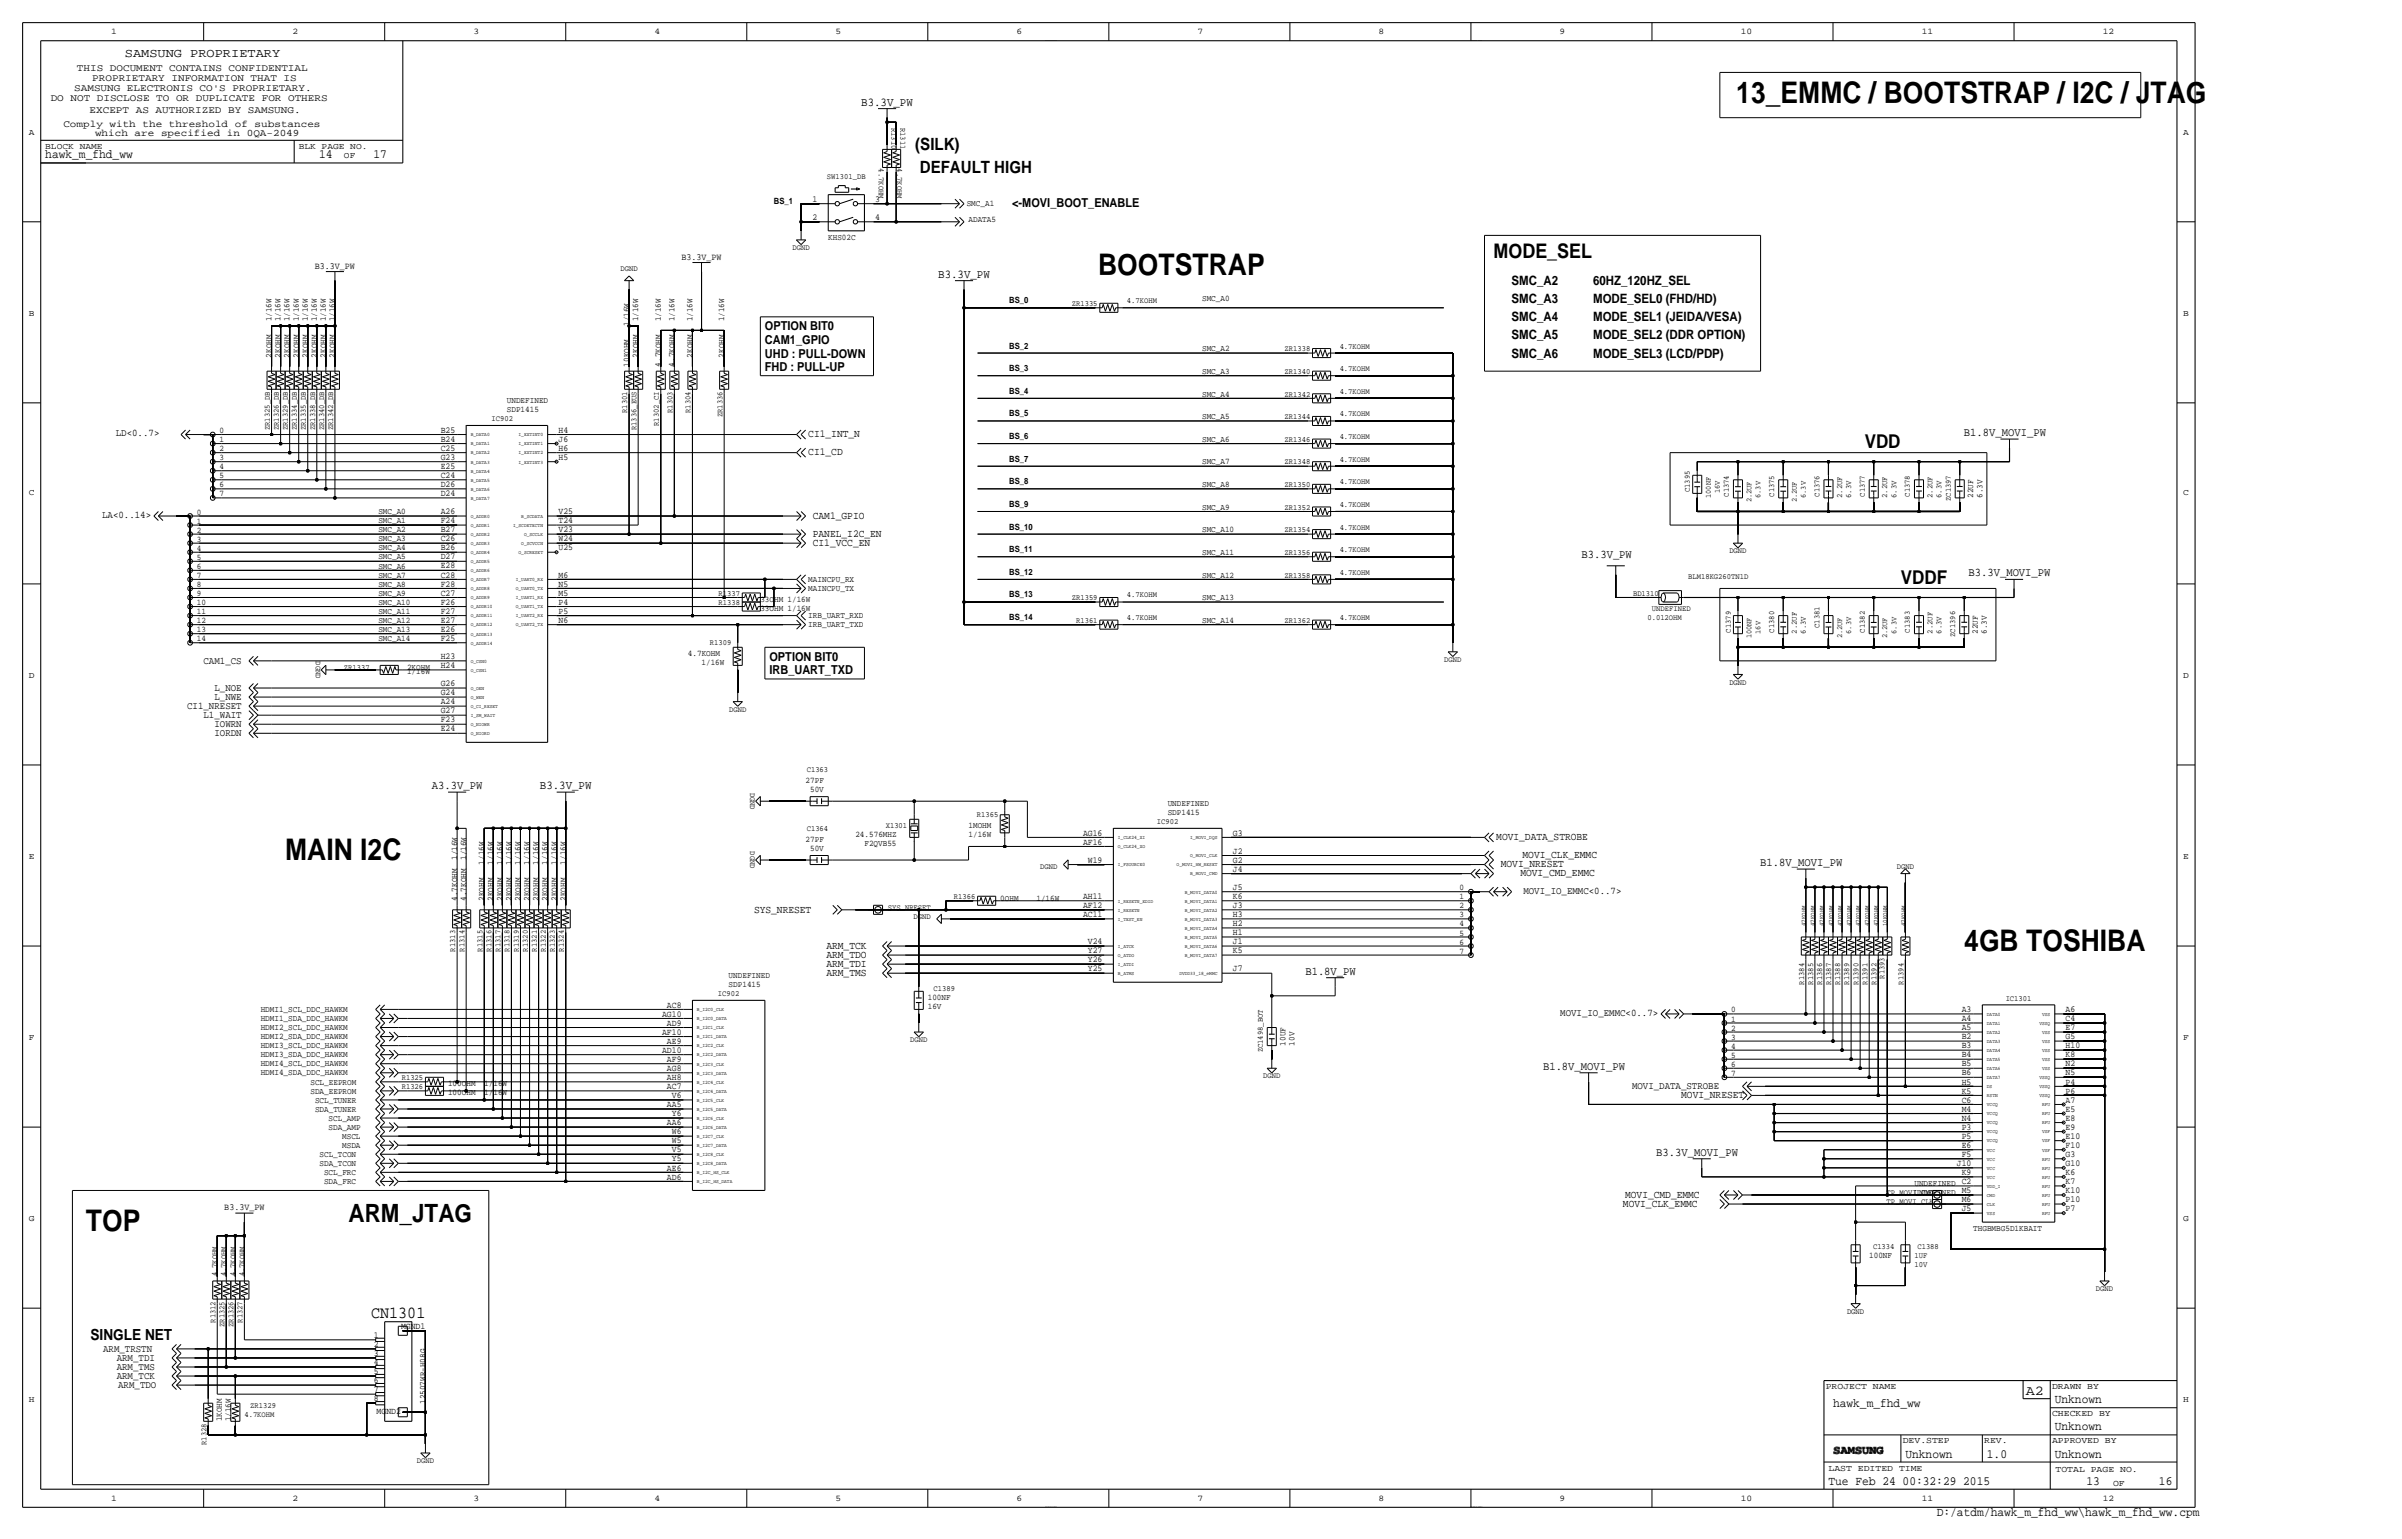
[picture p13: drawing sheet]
<svg xmlns="http://www.w3.org/2000/svg" width="674mm" height="432mm" viewBox="0 0 674 432" stroke-linecap="round" stroke-linejoin="round" font-family="sans-serif">
<defs><g id="words">
<g font-size="8.3">
<text x="487.2" y="29">13_EMMC / BOOTSTRAP / I2C / JTAG</text>
<text x="308.2" y="77.3">BOOTSTRAP</text>
<text x="80" y="241.3">MAIN I2C</text>
<text x="551.2" y="266.7">4GB TOSHIBA</text>
<text x="24.1" y="345.4">TOP</text>
</g>
<text font-size="7.1" x="97.8" y="342.9">ARM_JTAG</text>
<text font-size="5.6" x="419.1" y="72.4">MODE_SEL</text>
<g font-size="5.3">
<text x="523.2" y="125.7">VDD</text>
<text x="533.4" y="163.8">VDDF</text>
</g>
<g font-size="4.7">
<text x="256.8" y="42.1">(SILK)</text>
<text x="258.1" y="48.4">DEFAULT HIGH</text>
<text x="104.2" y="369.7">CN1301</text>
</g>
<text font-size="4.3" x="25.4" y="375.9">SINGLE NET</text>
<text font-size="3.8" x="568.5" y="391.4">A2</text>
<g font-size="3.6">
<text x="424.2" y="80">SMC_A2</text>
<text x="447" y="80">60HZ_120HZ_SEL</text>
<text x="424.2" y="85.1">SMC_A3</text>
<text x="447" y="85.1">MODE_SEL0 (FHD/HD)</text>
<text x="424.2" y="95.2">SMC_A5</text>
<text x="424.2" y="90.2">SMC_A4</text>
<text x="447" y="95.2">MODE_SEL2 (DDR OPTION)</text>
<text x="447" y="90.2">MODE_SEL1 (JEIDA/VESA)</text>
<text x="424.2" y="100.3">SMC_A6</text>
<text x="447" y="100.3">MODE_SEL3 (LCD/PDP)</text>
</g>
<g font-size="3.5">
<text x="35.1" y="16">SAMSUNG PROPRIETARY</text>
<text x="12.7" y="44.5">hawk_m_fhd_ww</text>
<text x="89.6" y="44.5">14</text>
<text x="104.8" y="44.5">17</text>
<text x="284" y="58.2">&lt;-MOVI_BOOT_ENABLE</text>
<text x="214.6" y="92.7">OPTION BIT0</text>
<text x="214.6" y="100.3">UHD : PULL-DOWN</text>
<text x="214.6" y="96.5">CAM1_GPIO</text>
<text x="214.6" y="104.1">FHD : PULL-UP</text>
<text x="215.9" y="185.4">OPTION BIT0</text>
<text x="215.9" y="189.2">IRB_UART_TXD</text>
<text x="514.4" y="394.7">hawk_m_fhd_ww</text>
<text x="576.6" y="393.7">Unknown</text>
<text x="576.6" y="401.3">Unknown</text>
<text x="534.7" y="408.9">Unknown</text>
<text x="557.5" y="408.9">1.0</text>
<text x="576.6" y="408.9">Unknown</text>
<text x="513.1" y="416.6">Tue Feb 24 00:32:29 2015</text>
<text x="585.5" y="416.6">13</text>
<text x="605.8" y="416.6">16</text>
<text x="543.5" y="425.4">D:/atdm/hawk_m_fhd_ww\hawk_m_fhd_ww.cpm</text>
</g>
<g font-size="3.4">
<text x="241.7" y="29.7">B3.3V_PW</text>
<text x="263.3" y="77.9">B3.3V_PW</text>
<text x="151.5" y="221.4">B3.3V_PW</text>
</g>
<g font-size="3.3">
<text x="551.1" y="122.4">B1.8V_MOVI_PW</text>
<text x="443.8" y="156.7">B3.3V_PW</text>
<text x="552.4" y="161.7">B3.3V_MOVI_PW</text>
<text x="121.2" y="221.4">A3.3V_PW</text>
<text x="494" y="243">B1.8V_MOVI_PW</text>
<text x="366.3" y="273.5">B1.8V_PW</text>
<text x="433" y="300.2">B1.8V_MOVI_PW</text>
<text x="464.7" y="324.3">B3.3V_MOVI_PW</text>
</g>
<g font-size="3">
<text x="226.8" y="122.7">CI1_INT_N</text>
<text x="226.8" y="127.8">CI1_CD</text>
<text x="228.1" y="145.5">CAM1_GPIO</text>
<text x="228.1" y="153.2">CI1_VCC_EN</text>
<text x="228.1" y="150.6">PANEL_I2C_EN</text>
<text x="419.9" y="235.7">MOVI_DATA_STROBE</text>
<text x="421.1" y="243.3">MOVI_NRESET</text>
<text x="426.6" y="245.9">MOVI_CMD_EMMC</text>
<text x="427.2" y="240.8">MOVI_CLK_EMMC</text>
<text x="211.6" y="256">SYS_NRESET</text>
<text x="231.9" y="268.7">ARM_TDO</text>
<text x="231.9" y="266.2">ARM_TCK</text>
<text x="231.9" y="273.8">ARM_TMS</text>
<text x="231.9" y="271.3">ARM_TDI</text>
<text x="471.8" y="308.1">MOVI_NRESET</text>
<text x="455.4" y="338.6">MOVI_CLK_EMMC</text>
<text x="456" y="336">MOVI_CMD_EMMC</text>
<text x="514.3" y="407.7">SAMSUNG</text>
</g>
<g font-size="2.9">
<text x="32.5" y="122.4">LD&lt;0..7&gt;</text>
<text x="28.7" y="145.3">LA&lt;0..14&gt;</text>
<text x="57.1" y="186.2">CAM1_CS</text>
<text x="60.2" y="196.3">L_NWE</text>
<text x="60.2" y="193.8">L_NOE</text>
<text x="52.5" y="198.9">CI1_NRESET</text>
<text x="57.1" y="201.4">L1_WAIT</text>
<text x="60.2" y="204">IOWRN</text>
<text x="60.2" y="206.5">IORDN</text>
<text x="427.5" y="250.7">MOVI_IO_EMMC&lt;0..7&gt;</text>
<text x="437.8" y="285">MOVI_IO_EMMC&lt;0..7&gt;</text>
<text x="458" y="305.6">MOVI_DATA_STROBE</text>
<text x="29" y="379.4">ARM_TRSTN</text>
<text x="32.8" y="382">ARM_TDI</text>
<text x="32.8" y="384.5">ARM_TMS</text>
<text x="32.8" y="387">ARM_TCK</text>
<text x="33.2" y="389.4">ARM_TDO</text>
</g>
<g font-size="2.8">
<text x="21.6" y="19.8">THIS DOCUMENT CONTAINS CONFIDENTIAL</text>
<text x="25.9" y="22.6">PROPRIETARY INFORMATION THAT IS</text>
<text x="14.2" y="28.4">DO NOT DISCLOSE TO OR DUPLICATE FOR OTHERS</text>
<text x="20.8" y="25.7">SAMSUNG ELECTRONIS CO'S PROPRIETARY.</text>
<text x="17.8" y="35.6">Comply with the threshold of substances</text>
<text x="25.1" y="31.8">EXCEPT AS AUTHORIZED BY SAMSUNG.</text>
<text x="26.7" y="38.1">which are specified in 0QA-2049</text>
</g>
<g font-size="2.6">
<text x="228" y="56.6">1</text>
<text x="245.6" y="56.6">3</text>
<text x="228" y="61.7">2</text>
<text x="245.6" y="61.7">4</text>
<text x="88.3" y="75.4">B3.3V_PW</text>
<text x="191.2" y="72.8">B3.3V_PW</text>
<text x="123.7" y="121.4">B25</text>
<text x="123.7" y="123.9">B24</text>
<text x="156.7" y="123.9">J6</text>
<text x="156.7" y="121.4">H4</text>
<text x="123.7" y="129">G23</text>
<text x="123.7" y="131.6">E25</text>
<text x="123.7" y="126.5">C25</text>
<text x="156.7" y="126.5">H6</text>
<text x="156.7" y="129">H5</text>
<text x="123.7" y="136.6">D26</text>
<text x="123.7" y="134.1">C24</text>
<text x="123.7" y="139.2">D24</text>
<text x="123.7" y="146.8">F24</text>
<text x="123.7" y="149.3">B27</text>
<text x="123.7" y="144.3">A26</text>
<text x="156.7" y="144.3">V25</text>
<text x="156.7" y="149.3">V23</text>
<text x="156.7" y="146.8">T24</text>
<text x="123.7" y="151.9">C26</text>
<text x="123.7" y="154.4">B26</text>
<text x="156.7" y="151.9">W24</text>
<text x="156.7" y="154.4">U25</text>
<text x="123.7" y="159.5">E28</text>
<text x="123.7" y="157">D27</text>
<text x="123.7" y="164.6">F28</text>
<text x="123.7" y="162">C28</text>
<text x="123.7" y="167.1">C27</text>
<text x="156.7" y="164.6">N5</text>
<text x="156.7" y="162">M6</text>
<text x="156.7" y="167.1">M5</text>
<text x="123.7" y="172.2">F27</text>
<text x="123.7" y="169.7">F26</text>
<text x="156.7" y="172.2">P5</text>
<text x="156.7" y="169.7">P4</text>
<text x="123.7" y="179.8">F25</text>
<text x="123.7" y="174.7">E27</text>
<text x="123.7" y="177.3">E26</text>
<text x="156.7" y="174.7">N6</text>
<text x="123.7" y="184.9">H23</text>
<text x="123.7" y="187.4">H24</text>
<text x="123.7" y="192.5">G26</text>
<text x="123.7" y="195.1">G24</text>
<text x="123.7" y="197.6">A24</text>
<text x="123.7" y="200.1">G27</text>
<text x="123.7" y="202.7">F23</text>
<text x="123.7" y="205.2">E24</text>
<text x="303.9" y="234.4">AG16</text>
<text x="303.9" y="237">AF16</text>
<text x="345.9" y="239.5">J2</text>
<text x="345.9" y="234.4">G3</text>
<text x="305.3" y="242">W19</text>
<text x="345.9" y="244.6">J4</text>
<text x="345.9" y="242.1">G2</text>
<text x="345.9" y="249.7">J5</text>
<text x="303.9" y="252.2">AH11</text>
<text x="303.9" y="254.8">AF12</text>
<text x="303.9" y="257.3">AC11</text>
<text x="345.9" y="252.2">K6</text>
<text x="345.9" y="254.7">J3</text>
<text x="345.9" y="257.3">H3</text>
<text x="345.9" y="259.8">H2</text>
<text x="345.9" y="262.4">H1</text>
<text x="305.3" y="267.4">Y27</text>
<text x="305.3" y="270">Y26</text>
<text x="305.3" y="264.9">V24</text>
<text x="345.9" y="267.4">K5</text>
<text x="345.9" y="264.9">J1</text>
<text x="305.3" y="272.5">Y25</text>
<text x="345.9" y="272.5">J7</text>
<text x="185.8" y="285.2">AG10</text>
<text x="187.2" y="287.8">AD9</text>
<text x="187.2" y="282.7">AC8</text>
<text x="550.5" y="286.5">A4</text>
<text x="550.5" y="284">A3</text>
<text x="579.6" y="286.5">C4</text>
<text x="579.6" y="284">A6</text>
<text x="185.8" y="290.3">AF10</text>
<text x="187.2" y="292.9">AE9</text>
<text x="550.5" y="291.6">B2</text>
<text x="550.5" y="289">A5</text>
<text x="579.6" y="291.6">G5</text>
<text x="579.6" y="289">E7</text>
<text x="185.8" y="295.4">AD10</text>
<text x="187.2" y="297.9">AF9</text>
<text x="550.5" y="299.2">B5</text>
<text x="550.5" y="296.7">B4</text>
<text x="550.5" y="294.1">B3</text>
<text x="579.6" y="299.2">N2</text>
<text x="579.6" y="296.7">K8</text>
<text x="579.6" y="294.1">H10</text>
<text x="187.2" y="303">AH8</text>
<text x="187.2" y="300.5">AG8</text>
<text x="187.2" y="305.6">AC7</text>
<text x="550.5" y="304.3">H5</text>
<text x="550.5" y="301.7">B6</text>
<text x="579.6" y="304.3">P4</text>
<text x="579.6" y="301.8">N5</text>
<text x="187.2" y="310.6">AA5</text>
<text x="188.5" y="308.1">V6</text>
<text x="550.5" y="311.9">M4</text>
<text x="550.5" y="306.8">K5</text>
<text x="550.5" y="309.4">C6</text>
<text x="579.6" y="306.8">P6</text>
<text x="579.6" y="311.9">E5</text>
<text x="579.6" y="309.4">A7</text>
<text x="187.2" y="315.7">AA6</text>
<text x="188.5" y="313.2">Y6</text>
<text x="550.5" y="317">P3</text>
<text x="550.5" y="314.5">N4</text>
<text x="579.6" y="317">E9</text>
<text x="579.6" y="314.4">E8</text>
<text x="188.5" y="318.2">W6</text>
<text x="188.5" y="320.8">W5</text>
<text x="188.5" y="323.3">V5</text>
<text x="550.5" y="319.5">P5</text>
<text x="550.5" y="322.1">E6</text>
<text x="579.6" y="322.1">F10</text>
<text x="579.6" y="319.5">E10</text>
<text x="187.2" y="328.4">AE6</text>
<text x="188.5" y="325.9">Y5</text>
<text x="549.1" y="327.2">J10</text>
<text x="550.5" y="329.7">K9</text>
<text x="550.5" y="324.6">F5</text>
<text x="579.6" y="329.7">K6</text>
<text x="579.6" y="327.2">G10</text>
<text x="579.6" y="324.6">G3</text>
<text x="187.2" y="331">AD6</text>
<text x="579.6" y="334.8">K10</text>
<text x="579.6" y="332.2">K7</text>
<text x="62.9" y="339.5">B3.3V_PW</text>
<text x="550.5" y="337.3">M6</text>
<text x="550.5" y="339.9">J5</text>
<text x="579.6" y="337.3">P10</text>
<text x="579.6" y="339.9">P7</text>
<text x="104.9" y="377.9">2</text>
<text x="104.9" y="375.4">1</text>
<text x="112.5" y="372.9">MGND1</text>
<text x="104.9" y="383">4</text>
<text x="104.9" y="380.5">3</text>
<text x="104.9" y="388.1">6</text>
<text x="104.9" y="385.6">5</text>
<text x="104.9" y="393.2">8</text>
<text x="104.9" y="390.6">7</text>
<text x="105.7" y="396.7">MGND2</text>
</g>
<g font-size="2.5">
<text x="512.3" y="389.6">PROJECT NAME</text>
<text x="575.8" y="389.6">DRAWN BY</text>
<text x="575.8" y="397.3">CHECKED BY</text>
<text x="533.9" y="404.9">DEV.STEP</text>
<text x="556.8" y="404.9">REV.</text>
<text x="575.8" y="404.9">APPROVED BY</text>
<text x="513.1" y="412.7">LAST EDITED TIME</text>
<text x="576.8" y="413.1">TOTAL PAGE NO.</text>
<text x="592.9" y="417.1">OF</text>
</g>
<g font-size="2.4">
<text x="31.2" y="9.7">1</text>
<text x="82" y="9.7">2</text>
<text x="132.8" y="9.7">3</text>
<text x="183.6" y="9.7">4</text>
<text x="234.4" y="9.7">5</text>
<text x="285.2" y="9.7">6</text>
<text x="336" y="9.7">7</text>
<text x="386.8" y="9.7">8</text>
<text x="437.6" y="9.7">9</text>
<text x="488.4" y="9.7">10</text>
<text x="539.2" y="9.7">11</text>
<text x="590" y="9.7">12</text>
<text x="8.1" y="37.8">A</text>
<text x="12.7" y="41.9">BLOCK NAME</text>
<text x="83.8" y="41.9">BLK PAGE NO.</text>
<text x="612.6" y="37.8">A</text>
<text x="96.5" y="44.5">OF</text>
<text x="217.2" y="57.1">BS_1</text>
<text x="271.3" y="57.9">SMC_A1</text>
<text x="271.8" y="62.2">ADATA5</text>
<text x="232.4" y="67.3">KHS02C</text>
<text x="8.1" y="88.6">B</text>
<text x="283.2" y="85.1">BS_0</text>
<text x="337.3" y="84.6">SMC_A0</text>
<text x="612.6" y="88.6">B</text>
<text x="76.2" y="90.2" transform="rotate(-90 76.2 90.2)">1/16W</text>
<text x="78.7" y="90.2" transform="rotate(-90 78.7 90.2)">1/16W</text>
<text x="81.3" y="90.2" transform="rotate(-90 81.3 90.2)">1/16W</text>
<text x="83.8" y="90.2" transform="rotate(-90 83.8 90.2)">1/16W</text>
<text x="86.4" y="90.2" transform="rotate(-90 86.4 90.2)">1/16W</text>
<text x="88.9" y="90.2" transform="rotate(-90 88.9 90.2)">1/16W</text>
<text x="91.4" y="90.2" transform="rotate(-90 91.4 90.2)">1/16W</text>
<text x="94" y="90.2" transform="rotate(-90 94 90.2)">1/16W</text>
<text x="176.5" y="91.4" transform="rotate(-90 176.5 91.4)">1/16W</text>
<text x="179.1" y="90.2" transform="rotate(-90 179.1 90.2)">1/16W</text>
<text x="185.4" y="90.2" transform="rotate(-90 185.4 90.2)">1/16W</text>
<text x="189.2" y="90.2" transform="rotate(-90 189.2 90.2)">1/16W</text>
<text x="194.3" y="90.2" transform="rotate(-90 194.3 90.2)">1/16W</text>
<text x="203.2" y="90.2" transform="rotate(-90 203.2 90.2)">1/16W</text>
<text x="76.2" y="100.3" transform="rotate(-90 76.2 100.3)">2KOHM</text>
<text x="78.7" y="100.3" transform="rotate(-90 78.7 100.3)">2KOHM</text>
<text x="81.3" y="100.3" transform="rotate(-90 81.3 100.3)">2KOHM</text>
<text x="83.8" y="100.3" transform="rotate(-90 83.8 100.3)">2KOHM</text>
<text x="86.4" y="100.3" transform="rotate(-90 86.4 100.3)">2KOHM</text>
<text x="88.9" y="100.3" transform="rotate(-90 88.9 100.3)">2KOHM</text>
<text x="91.4" y="100.3" transform="rotate(-90 91.4 100.3)">2KOHM</text>
<text x="94" y="100.3" transform="rotate(-90 94 100.3)">2KOHM</text>
<text x="179.1" y="100.3" transform="rotate(-90 179.1 100.3)">2KOHM</text>
<text x="194.3" y="100.3" transform="rotate(-90 194.3 100.3)">2KOHM</text>
<text x="203.2" y="100.3" transform="rotate(-90 203.2 100.3)">2KOHM</text>
<text x="283.2" y="97.8">BS_2</text>
<text x="337.3" y="98.6">SMC_A2</text>
<text x="176.5" y="102.9" transform="rotate(-90 176.5 102.9)">10KOHM</text>
<text x="185.4" y="102.9" transform="rotate(-90 185.4 102.9)">4.7KOHM</text>
<text x="189.2" y="102.9" transform="rotate(-90 189.2 102.9)">4.7KOHM</text>
<text x="283.2" y="104.1">BS_3</text>
<text x="337.3" y="104.9">SMC_A3</text>
<text x="142.2" y="113">UNDEFINED</text>
<text x="283.2" y="110.5">BS_4</text>
<text x="337.3" y="111.3">SMC_A4</text>
<text x="142.2" y="115.6">SDP1415</text>
<text x="283.2" y="116.8">BS_5</text>
<text x="337.3" y="117.6">SMC_A5</text>
<text x="61.6" y="124.1">1</text>
<text x="61.6" y="121.5">0</text>
<text x="283.2" y="123.2">BS_6</text>
<text x="337.3" y="124">SMC_A6</text>
<text x="61.6" y="131.7">4</text>
<text x="61.6" y="129.1">3</text>
<text x="61.6" y="126.6">2</text>
<text x="283.2" y="129.5">BS_7</text>
<text x="337.3" y="130.3">SMC_A7</text>
<text x="61.6" y="136.8">6</text>
<text x="61.6" y="134.2">5</text>
<text x="283.2" y="135.9">BS_8</text>
<text x="337.3" y="136.7">SMC_A8</text>
<text x="8.1" y="138.9">C</text>
<text x="61.6" y="139.3">7</text>
<text x="283.2" y="142.2">BS_9</text>
<text x="337.3" y="143">SMC_A9</text>
<text x="553.7" y="139.7" transform="rotate(-90 553.7 139.7)">22UF</text>
<text x="556.3" y="139.7" transform="rotate(-90 556.3 139.7)">6.3V</text>
<text x="612.6" y="138.9">C</text>
<text x="55.3" y="146.9">1</text>
<text x="55.3" y="144.4">0</text>
<text x="55.3" y="149.5">2</text>
<text x="106.2" y="149.3">SMC_A2</text>
<text x="106.2" y="146.8">SMC_A1</text>
<text x="106.2" y="144.3">SMC_A0</text>
<text x="283.2" y="148.6">BS_10</text>
<text x="337.3" y="149.3">SMC_A10</text>
<text x="55.3" y="154.5">4</text>
<text x="55.3" y="152">3</text>
<text x="106.2" y="154.4">SMC_A4</text>
<text x="106.2" y="151.9">SMC_A3</text>
<text x="283.2" y="154.9">BS_11</text>
<text x="337.3" y="155.7">SMC_A11</text>
<text x="55.2" y="157.1">5</text>
<text x="55.3" y="159.6">6</text>
<text x="106.2" y="159.5">SMC_A6</text>
<text x="106.2" y="157">SMC_A5</text>
<text x="283.2" y="161.3">BS_12</text>
<text x="55.3" y="167.2">9</text>
<text x="55.3" y="164.7">8</text>
<text x="55.3" y="162.2">7</text>
<text x="106.2" y="167.1">SMC_A9</text>
<text x="106.2" y="164.6">SMC_A8</text>
<text x="106.2" y="162">SMC_A7</text>
<text x="226.8" y="165.9">MAINCPU_TX</text>
<text x="226.8" y="163.3">MAINCPU_RX</text>
<text x="283.2" y="167.6">BS_13</text>
<text x="337.3" y="162.1">SMC_A12</text>
<text x="55.2" y="172.3">11</text>
<text x="55.2" y="169.8">10</text>
<text x="106.2" y="172.2">SMC_A11</text>
<text x="106.2" y="169.7">SMC_A10</text>
<text x="213.4" y="168.9">33OHM 1/16W</text>
<text x="213.4" y="171.4">33OHM 1/16W</text>
<text x="226.8" y="173.5">IRB_UART_RXD</text>
<text x="283.2" y="174">BS_14</text>
<text x="337.3" y="168.4">SMC_A13</text>
<text x="55.2" y="179.9">14</text>
<text x="55.2" y="174.9">12</text>
<text x="55.2" y="177.4">13</text>
<text x="106.2" y="179.8">SMC_A14</text>
<text x="106.2" y="177.3">SMC_A13</text>
<text x="106.2" y="174.8">SMC_A12</text>
<text x="226.8" y="176">IRB_UART_TXD</text>
<text x="337.3" y="174.8">SMC_A14</text>
<text x="555" y="177.8" transform="rotate(-90 555 177.8)">22UF</text>
<text x="557.5" y="177.8" transform="rotate(-90 557.5 177.8)">6.3V</text>
<text x="193" y="184.1">4.7KOHM</text>
<text x="8.1" y="190.2">D</text>
<text x="114.2" y="188">2KOHM</text>
<text x="114.2" y="189.2">1/16W</text>
<text x="196.8" y="186.7">1/16W</text>
<text x="612.6" y="190.2">D</text>
<text x="226.1" y="219.7">27PF</text>
<text x="227.3" y="222.2">50V</text>
<text x="327.7" y="226.1">UNDEFINED</text>
<text x="271.8" y="232.4">1MOHM</text>
<text x="327.7" y="228.6">SDP1415</text>
<text x="226.1" y="236.2">27PF</text>
<text x="227.3" y="238.8">50V</text>
<text x="240" y="234.9">24.576MHZ</text>
<text x="242.6" y="237.5">F2QVB55</text>
<text x="271.8" y="234.9">1/16W</text>
<text x="8.1" y="241">E</text>
<text x="128.3" y="241.3" transform="rotate(-90 128.3 241.3)">1/16W</text>
<text x="130.8" y="241.3" transform="rotate(-90 130.8 241.3)">1/16W</text>
<text x="135.9" y="242.6" transform="rotate(-90 135.9 242.6)">1/16W</text>
<text x="138.4" y="242.6" transform="rotate(-90 138.4 242.6)">1/16W</text>
<text x="141" y="242.6" transform="rotate(-90 141 242.6)">1/16W</text>
<text x="143.5" y="242.6" transform="rotate(-90 143.5 242.6)">1/16W</text>
<text x="146.1" y="242.6" transform="rotate(-90 146.1 242.6)">1/16W</text>
<text x="148.6" y="242.6" transform="rotate(-90 148.6 242.6)">1/16W</text>
<text x="151.1" y="242.6" transform="rotate(-90 151.1 242.6)">1/16W</text>
<text x="153.7" y="242.6" transform="rotate(-90 153.7 242.6)">1/16W</text>
<text x="156.2" y="242.6" transform="rotate(-90 156.2 242.6)">1/16W</text>
<text x="158.8" y="242.6" transform="rotate(-90 158.8 242.6)">1/16W</text>
<text x="612.6" y="241">E</text>
<text x="409.5" y="249.8">0</text>
<text x="128.3" y="252.7" transform="rotate(-90 128.3 252.7)">4.7KOHM</text>
<text x="130.8" y="252.7" transform="rotate(-90 130.8 252.7)">4.7KOHM</text>
<text x="135.9" y="252.7" transform="rotate(-90 135.9 252.7)">2KOHM</text>
<text x="138.4" y="252.7" transform="rotate(-90 138.4 252.7)">2KOHM</text>
<text x="141" y="252.7" transform="rotate(-90 141 252.7)">2KOHM</text>
<text x="143.5" y="252.7" transform="rotate(-90 143.5 252.7)">2KOHM</text>
<text x="146.1" y="252.7" transform="rotate(-90 146.1 252.7)">2KOHM</text>
<text x="148.6" y="252.7" transform="rotate(-90 148.6 252.7)">2KOHM</text>
<text x="151.1" y="252.7" transform="rotate(-90 151.1 252.7)">2KOHM</text>
<text x="153.7" y="252.7" transform="rotate(-90 153.7 252.7)">2KOHM</text>
<text x="156.2" y="252.7" transform="rotate(-90 156.2 252.7)">2KOHM</text>
<text x="158.8" y="252.7" transform="rotate(-90 158.8 252.7)">2KOHM</text>
<text x="280.7" y="252.7">0OHM</text>
<text x="290.8" y="252.7">1/16W</text>
<text x="409.5" y="254.9">2</text>
<text x="409.5" y="252.3">1</text>
<text x="409.6" y="257.4">3</text>
<text x="409.5" y="262.5">5</text>
<text x="409.6" y="259.9">4</text>
<text x="409.5" y="265">6</text>
<text x="409.6" y="267.6">7</text>
<text x="204.5" y="274.3">UNDEFINED</text>
<text x="204.5" y="276.9">SDP1415</text>
<text x="260.3" y="280.7">100NF</text>
<text x="73.2" y="286.5">HDMI1_SDA_DDC_HAWKM</text>
<text x="73.2" y="284">HDMI1_SCL_DDC_HAWKM</text>
<text x="260.3" y="283.2">16V</text>
<text x="485.8" y="284.1">0</text>
<text x="485.8" y="286.6">1</text>
<text x="8.1" y="291.8">F</text>
<text x="73.2" y="291.6">HDMI2_SDA_DDC_HAWKM</text>
<text x="73.2" y="289">HDMI2_SCL_DDC_HAWKM</text>
<text x="360.7" y="293.4" transform="rotate(-90 360.7 293.4)">10UF</text>
<text x="363.2" y="293.4" transform="rotate(-90 363.2 293.4)">10V</text>
<text x="485.8" y="291.7">3</text>
<text x="485.8" y="289.2">2</text>
<text x="612.6" y="291.8">F</text>
<text x="73.2" y="299.2">HDMI4_SCL_DDC_HAWKM</text>
<text x="73.2" y="296.7">HDMI3_SDA_DDC_HAWKM</text>
<text x="73.2" y="294.1">HDMI3_SCL_DDC_HAWKM</text>
<text x="485.8" y="299.3">6</text>
<text x="485.8" y="294.2">4</text>
<text x="485.8" y="296.8">5</text>
<text x="73.2" y="301.8">HDMI4_SDA_DDC_HAWKM</text>
<text x="87.1" y="304.3">SCL_EEPROM</text>
<text x="125.7" y="304.8">100OHM</text>
<text x="135.9" y="304.8">1/16W</text>
<text x="485.8" y="301.9">7</text>
<text x="87.1" y="306.8">SDA_EEPROM</text>
<text x="88.4" y="311.9">SDA_TUNER</text>
<text x="88.4" y="309.4">SCL_TUNER</text>
<text x="125.7" y="307.3">100OHM</text>
<text x="135.9" y="307.3">1/16W</text>
<text x="92.2" y="314.4">SCL_AMP</text>
<text x="92.2" y="317">SDA_AMP</text>
<text x="96" y="319.5">MSCL</text>
<text x="96" y="322.1">MSDA</text>
<text x="89.7" y="327.2">SDA_TCON</text>
<text x="89.7" y="324.6">SCL_TCON</text>
<text x="90.9" y="329.7">SCL_FRC</text>
<text x="90.9" y="332.2">SDA_FRC</text>
<text x="537.2" y="332.7">UNDEFINED C2</text>
<text x="537.2" y="335.3">UNDEFINED M5</text>
<text x="8.1" y="342.6">G</text>
<text x="553.7" y="345.4">THGBMBG5D1KBAIT</text>
<text x="612.6" y="342.6">G</text>
<text x="524.5" y="353.1">100NF</text>
<text x="8.1" y="393.4">H</text>
<text x="119.4" y="393.9" transform="rotate(-90 119.4 393.9)">12507WR-H08G</text>
<text x="612.6" y="393.4">H</text>
<text x="62.2" y="398.8" transform="rotate(-90 62.2 398.8)">1KOHM</text>
<text x="64.8" y="398.8" transform="rotate(-90 64.8 398.8)">1/16W</text>
<text x="31.2" y="421.1">1</text>
<text x="82" y="421.1">2</text>
<text x="132.8" y="421.1">3</text>
<text x="183.6" y="421.1">4</text>
<text x="234.4" y="421.1">5</text>
<text x="285.2" y="421.1">6</text>
<text x="336" y="421.1">7</text>
<text x="386.8" y="421.1">8</text>
<text x="437.6" y="421.1">9</text>
<text x="488.4" y="421.1">10</text>
<text x="539.2" y="421.1">11</text>
<text x="590" y="421.1">12</text>
</g>
<g font-size="2.3">
<text x="250.2" y="35.9" transform="rotate(90 250.2 35.9)">R1310</text>
<text x="252.7" y="35.9" transform="rotate(90 252.7 35.9)">R1311</text>
<text x="246.6" y="47.2" transform="rotate(90 246.6 47.2)">4.7KOHM</text>
<text x="251.7" y="47.2" transform="rotate(90 251.7 47.2)">4.7KOHM</text>
<text x="232.1" y="50.3">SW1301_DB</text>
<text x="222.4" y="70.2">DGND</text>
<text x="174.1" y="75.9">DGND</text>
<text x="300.8" y="85.9">ZR1335</text>
<text x="316.2" y="85.1">4.7KOHM</text>
<text x="360.4" y="98.6">ZR1338</text>
<text x="375.9" y="97.8">4.7KOHM</text>
<text x="360.4" y="104.9">ZR1340</text>
<text x="375.9" y="104.1">4.7KOHM</text>
<text x="360.4" y="111.3">ZR1342</text>
<text x="375.9" y="110.5">4.7KOHM</text>
<text x="138" y="118.2">IC902</text>
<text x="176" y="115.9" transform="rotate(-90 176 115.9)">R1301</text>
<text x="184.9" y="119.5" transform="rotate(-90 184.9 119.5)">R1302_CI</text>
<text x="188.7" y="115.9" transform="rotate(-90 188.7 115.9)">R1303</text>
<text x="193.8" y="115.9" transform="rotate(-90 193.8 115.9)">R1304</text>
<text x="202.7" y="117.1" transform="rotate(-90 202.7 117.1)">ZR1336</text>
<text x="360.4" y="117.6">ZR1344</text>
<text x="375.9" y="116.8">4.7KOHM</text>
<text x="75.7" y="120.7" transform="rotate(-90 75.7 120.7)">ZR1325_DB</text>
<text x="78.2" y="120.7" transform="rotate(-90 78.2 120.7)">ZR1326_DB</text>
<text x="80.8" y="120.7" transform="rotate(-90 80.8 120.7)">ZR1329_DB</text>
<text x="83.3" y="120.7" transform="rotate(-90 83.3 120.7)">ZR1334_DB</text>
<text x="85.9" y="120.7" transform="rotate(-90 85.9 120.7)">ZR1335_DB</text>
<text x="88.4" y="120.7" transform="rotate(-90 88.4 120.7)">ZR1338_DB</text>
<text x="90.9" y="120.7" transform="rotate(-90 90.9 120.7)">ZR1340_DB</text>
<text x="93.5" y="120.7" transform="rotate(-90 93.5 120.7)">ZR1342_DB</text>
<text x="178.6" y="120.7" transform="rotate(-90 178.6 120.7)">R1336_EUS</text>
<text x="360.4" y="124">ZR1346</text>
<text x="375.9" y="123.2">4.7KOHM</text>
<text x="360.4" y="130.3">ZR1348</text>
<text x="375.9" y="129.5">4.7KOHM</text>
<text x="360.4" y="136.7">ZR1350</text>
<text x="375.9" y="135.9">4.7KOHM</text>
<text x="360.4" y="143">ZR1352</text>
<text x="375.9" y="142.2">4.7KOHM</text>
<text x="474.2" y="138.1" transform="rotate(-90 474.2 138.1)">C1395</text>
<text x="485.1" y="139.4" transform="rotate(-90 485.1 139.4)">C1374</text>
<text x="497.8" y="139.4" transform="rotate(-90 497.8 139.4)">C1375</text>
<text x="510.5" y="139.4" transform="rotate(-90 510.5 139.4)">C1376</text>
<text x="516.9" y="139.7" transform="rotate(-90 516.9 139.7)">2.2UF</text>
<text x="519.4" y="139.7" transform="rotate(-90 519.4 139.7)">6.3V</text>
<text x="523.2" y="139.4" transform="rotate(-90 523.2 139.4)">C1377</text>
<text x="529.6" y="139.7" transform="rotate(-90 529.6 139.7)">2.2UF</text>
<text x="532.1" y="139.7" transform="rotate(-90 532.1 139.7)">6.3V</text>
<text x="535.9" y="139.4" transform="rotate(-90 535.9 139.4)">C1378</text>
<text x="542.3" y="139.7" transform="rotate(-90 542.3 139.7)">2.2UF</text>
<text x="544.8" y="139.7" transform="rotate(-90 544.8 139.7)">6.3V</text>
<text x="547.4" y="140.6" transform="rotate(-90 547.4 140.6)">ZC1397</text>
<text x="360.4" y="149.4">ZR1354</text>
<text x="375.9" y="148.6">4.7KOHM</text>
<text x="360.4" y="155.7">ZR1356</text>
<text x="375.9" y="154.9">4.7KOHM</text>
<text x="485.3" y="155.2">DGND</text>
<text x="375.9" y="161.3">4.7KOHM</text>
<text x="201.6" y="167.1">R1337</text>
<text x="316.2" y="167.6">4.7KOHM</text>
<text x="360.4" y="162.1">ZR1358</text>
<text x="458.2" y="167.1">BD1310</text>
<text x="473.7" y="162.6">BLM18KG260TN1D</text>
<text x="201.6" y="169.7">R1338</text>
<text x="300.8" y="168.4">ZR1359</text>
<text x="316.2" y="174">4.7KOHM</text>
<text x="375.9" y="174">4.7KOHM</text>
<text x="462.3" y="174">0.012OHM</text>
<text x="463.5" y="171.5">UNDEFINED</text>
<text x="302" y="174.8">R1361</text>
<text x="360.4" y="174.8">ZR1362</text>
<text x="485.6" y="177.5" transform="rotate(-90 485.6 177.5)">C1379</text>
<text x="497.8" y="177.5" transform="rotate(-90 497.8 177.5)">C1380</text>
<text x="504.2" y="177.8" transform="rotate(-90 504.2 177.8)">2.2UF</text>
<text x="506.7" y="177.8" transform="rotate(-90 506.7 177.8)">6.3V</text>
<text x="510.5" y="176.2" transform="rotate(-90 510.5 176.2)">C1381</text>
<text x="523.2" y="177.5" transform="rotate(-90 523.2 177.5)">C1382</text>
<text x="535.9" y="177.5" transform="rotate(-90 535.9 177.5)">C1383</text>
<text x="542.3" y="177.8" transform="rotate(-90 542.3 177.8)">2.2UF</text>
<text x="544.8" y="177.8" transform="rotate(-90 544.8 177.8)">6.3V</text>
<text x="548.6" y="178.7" transform="rotate(-90 548.6 178.7)">ZC1396</text>
<text x="88.6" y="185.5" transform="rotate(90 88.6 185.5)">DGND</text>
<text x="199.2" y="180.9">R1309</text>
<text x="405.3" y="185.7">DGND</text>
<text x="96.5" y="188">ZR1337</text>
<text x="485.3" y="192.1">DGND</text>
<text x="204.6" y="199.7">DGND</text>
<text x="226.4" y="216.7">C1363</text>
<text x="210.5" y="222.4" transform="rotate(90 210.5 222.4)">DGND</text>
<text x="226.4" y="233.2">C1364</text>
<text x="248.5" y="232.4">X1301</text>
<text x="274.1" y="229.2">R1365</text>
<text x="324.6" y="231.2">IC902</text>
<text x="210.5" y="238.9" transform="rotate(90 210.5 238.9)">DGND</text>
<text x="291.9" y="243.8">DGND</text>
<text x="532.3" y="243.8">DGND</text>
<text x="249.1" y="255.3">SYS_NRESET</text>
<text x="256.4" y="257.8">DGND</text>
<text x="267.7" y="252.2">R1366</text>
<text x="127.8" y="267" transform="rotate(-90 127.8 267)">R1313</text>
<text x="130.3" y="267" transform="rotate(-90 130.3 267)">R1314</text>
<text x="135.4" y="267" transform="rotate(-90 135.4 267)">R1315</text>
<text x="137.9" y="267" transform="rotate(-90 137.9 267)">R1316</text>
<text x="140.5" y="267" transform="rotate(-90 140.5 267)">R1317</text>
<text x="143" y="267" transform="rotate(-90 143 267)">R1318</text>
<text x="145.5" y="267" transform="rotate(-90 145.5 267)">R1319</text>
<text x="148.1" y="267" transform="rotate(-90 148.1 267)">R1320</text>
<text x="150.6" y="267" transform="rotate(-90 150.6 267)">R1321</text>
<text x="153.2" y="267" transform="rotate(-90 153.2 267)">R1322</text>
<text x="155.7" y="267" transform="rotate(-90 155.7 267)">R1323</text>
<text x="158.2" y="267" transform="rotate(-90 158.2 267)">R1324</text>
<text x="528.8" y="274.6" transform="rotate(-90 528.8 274.6)">R1393</text>
<text x="201.5" y="279.5">IC902</text>
<text x="261.9" y="278.1">C1389</text>
<text x="506.2" y="276.3" transform="rotate(-90 506.2 276.3)">R1384</text>
<text x="508.8" y="276.3" transform="rotate(-90 508.8 276.3)">R1385</text>
<text x="511.3" y="276.3" transform="rotate(-90 511.3 276.3)">R1386</text>
<text x="513.8" y="276.3" transform="rotate(-90 513.8 276.3)">R1387</text>
<text x="516.4" y="276.3" transform="rotate(-90 516.4 276.3)">R1388</text>
<text x="518.9" y="276.3" transform="rotate(-90 518.9 276.3)">R1389</text>
<text x="521.5" y="276.3" transform="rotate(-90 521.5 276.3)">R1390</text>
<text x="524" y="276.3" transform="rotate(-90 524 276.3)">R1391</text>
<text x="526.5" y="276.3" transform="rotate(-90 526.5 276.3)">R1392</text>
<text x="534.2" y="276.2" transform="rotate(-90 534.2 276.2)">R1394</text>
<text x="562.8" y="280.8">IC1301</text>
<text x="255.4" y="292.4">DGND</text>
<text x="354.3" y="295.3" transform="rotate(-90 354.3 295.3)">ZC1498_BOT</text>
<text x="112.7" y="305.6">R1326</text>
<text x="112.7" y="303">R1325</text>
<text x="354.5" y="302.6">DGND</text>
<text x="529.4" y="335.3">TP_MOVI_CMD</text>
<text x="529.4" y="337.8">TP_MOVI_CLK</text>
<text x="525.6" y="350.5">C1334</text>
<text x="537.2" y="353.1">1UF</text>
<text x="538" y="350.5">C1388</text>
<text x="61" y="358.1" transform="rotate(-90 61 358.1)">4.7KOHM</text>
<text x="63.5" y="358.1" transform="rotate(-90 63.5 358.1)">4.7KOHM</text>
<text x="66" y="358.1" transform="rotate(-90 66 358.1)">4.7KOHM</text>
<text x="68.6" y="358.1" transform="rotate(-90 68.6 358.1)">4.7KOHM</text>
<text x="537.2" y="355.6">10V</text>
<text x="588.1" y="362.3">DGND</text>
<text x="60.5" y="371.1" transform="rotate(-90 60.5 371.1)">R1312</text>
<text x="68.1" y="371.1" transform="rotate(-90 68.1 371.1)">R1327</text>
<text x="518.3" y="368.6">DGND</text>
<text x="63" y="372.3" transform="rotate(-90 63 372.3)">ZR1325</text>
<text x="65.5" y="372.3" transform="rotate(-90 65.5 372.3)">ZR1326</text>
<text x="70.2" y="395">ZR1329</text>
<text x="68.6" y="397.5">4.7KOHM</text>
<text x="57.9" y="405.4" transform="rotate(-90 57.9 405.4)">R1328</text>
<text x="117" y="410.5">DGND</text>
</g>
<g font-size="2.2">
<text x="480.1" y="139.7" transform="rotate(-90 480.1 139.7)">100NF</text>
<text x="482.6" y="138.4" transform="rotate(-90 482.6 138.4)">16V</text>
<text x="491.5" y="141" transform="rotate(-90 491.5 141)">2.2UF</text>
<text x="494" y="139.7" transform="rotate(-90 494 139.7)">6.3V</text>
<text x="504.2" y="141" transform="rotate(-90 504.2 141)">2.2UF</text>
<text x="506.7" y="139.7" transform="rotate(-90 506.7 139.7)">6.3V</text>
<text x="491.5" y="179.1" transform="rotate(-90 491.5 179.1)">100NF</text>
<text x="494" y="177.8" transform="rotate(-90 494 177.8)">16V</text>
<text x="516.9" y="179.1" transform="rotate(-90 516.9 179.1)">2.2UF</text>
<text x="519.4" y="177.8" transform="rotate(-90 519.4 177.8)">6.3V</text>
<text x="529.6" y="179.1" transform="rotate(-90 529.6 179.1)">2.2UF</text>
<text x="532.1" y="177.8" transform="rotate(-90 532.1 177.8)">6.3V</text>
</g>
<g font-size="1.8">
<text x="506.7" y="259.8" transform="rotate(-90 506.7 259.8)">47KOHM</text>
<text x="509.3" y="259.8" transform="rotate(-90 509.3 259.8)">47KOHM</text>
<text x="511.8" y="259.8" transform="rotate(-90 511.8 259.8)">47KOHM</text>
<text x="514.3" y="259.8" transform="rotate(-90 514.3 259.8)">47KOHM</text>
<text x="516.9" y="259.8" transform="rotate(-90 516.9 259.8)">47KOHM</text>
<text x="519.4" y="259.8" transform="rotate(-90 519.4 259.8)">47KOHM</text>
<text x="522" y="259.8" transform="rotate(-90 522 259.8)">47KOHM</text>
<text x="524.5" y="259.8" transform="rotate(-90 524.5 259.8)">47KOHM</text>
<text x="527" y="259.8" transform="rotate(-90 527 259.8)">47KOHM</text>
<text x="529.6" y="259.8" transform="rotate(-90 529.6 259.8)">10KOHM</text>
<text x="534.7" y="259.8" transform="rotate(-90 534.7 259.8)">47KOHM</text>
</g>
<g font-size="1.4">
<text x="132.1" y="125">B_DATA1</text>
<text x="132.1" y="122.4">B_DATA0</text>
<text x="145.5" y="125">I_EXTINT1</text>
<text x="145.5" y="122.4">I_EXTINT0</text>
<text x="132.1" y="130.1">B_DATA3</text>
<text x="132.1" y="127.5">B_DATA2</text>
<text x="145.5" y="130">I_EXTINT3</text>
<text x="145.5" y="127.5">I_EXTINT2</text>
<text x="132.1" y="137.7">B_DATA6</text>
<text x="132.1" y="135.1">B_DATA5</text>
<text x="132.1" y="132.6">B_DATA4</text>
<text x="132.1" y="140.2">B_DATA7</text>
<text x="132.1" y="147.8">O_ADDR1</text>
<text x="132.1" y="145.3">O_ADDR0</text>
<text x="144" y="147.8">I_SCDETECTN</text>
<text x="146.3" y="145.3">B_SCDATA</text>
<text x="132.1" y="155.5">O_ADDR4</text>
<text x="132.1" y="152.9">O_ADDR3</text>
<text x="132.1" y="150.4">O_ADDR2</text>
<text x="145.5" y="155.4">O_SCRESET</text>
<text x="146.3" y="152.9">O_SCVCCN</text>
<text x="147" y="150.4">O_SCCLK</text>
<text x="132.1" y="160.5">O_ADDR6</text>
<text x="132.1" y="158">O_ADDR5</text>
<text x="132.1" y="165.6">O_ADDR8</text>
<text x="132.1" y="163.1">O_ADDR7</text>
<text x="144.8" y="165.6">O_UART0_TX</text>
<text x="144.8" y="163.1">I_UART0_RX</text>
<text x="132.1" y="173.2">O_ADDR11</text>
<text x="132.1" y="170.7">O_ADDR10</text>
<text x="132.1" y="168.2">O_ADDR9</text>
<text x="144.8" y="173.2">I_UART2_RX</text>
<text x="144.8" y="170.7">O_UART1_TX</text>
<text x="144.8" y="168.1">I_UART1_RX</text>
<text x="132.1" y="178.3">O_ADDR13</text>
<text x="132.1" y="175.8">O_ADDR12</text>
<text x="144.8" y="175.8">O_UART2_TX</text>
<text x="132.1" y="185.9">O_CSN0</text>
<text x="132.1" y="180.9">O_ADDR14</text>
<text x="132.1" y="188.5">O_CSN1</text>
<text x="132.1" y="196.1">O_WEN</text>
<text x="132.1" y="193.6">O_OEN</text>
<text x="132.1" y="203.7">O_NIOWR</text>
<text x="132.1" y="201.2">I_SM_WAIT</text>
<text x="132.1" y="198.6">O_CI_RESET</text>
<text x="132.1" y="206.2">O_NIORD</text>
<text x="313.7" y="238">O_CLK24_XO</text>
<text x="313.7" y="235.5">I_CLK24_XI</text>
<text x="334" y="235.5">I_MOVI_DQS</text>
<text x="313.7" y="243.1">I_FSOURCE0</text>
<text x="330.2" y="243.1">O_MOVI_HW_RESET</text>
<text x="334" y="245.6">B_MOVI_CMD</text>
<text x="334" y="240.5">O_MOVI_CLK</text>
<text x="332.5" y="250.7">B_MOVI_DATA0</text>
<text x="313.7" y="255.8">I_RESETN</text>
<text x="313.7" y="253.2">I_RESETN_EDID</text>
<text x="332.5" y="255.8">B_MOVI_DATA2</text>
<text x="332.5" y="253.2">B_MOVI_DATA1</text>
<text x="313.7" y="258.3">I_TEST_EN</text>
<text x="332.5" y="263.4">B_MOVI_DATA5</text>
<text x="332.5" y="260.9">B_MOVI_DATA4</text>
<text x="332.5" y="258.3">B_MOVI_DATA3</text>
<text x="313.7" y="268.5">O_ATDO</text>
<text x="313.7" y="265.9">I_ATCK</text>
<text x="332.5" y="268.5">B_MOVI_DATA7</text>
<text x="332.5" y="265.9">B_MOVI_DATA6</text>
<text x="313.7" y="273.6">B_ATMS</text>
<text x="313.7" y="271">I_ATDI</text>
<text x="330.9" y="273.6">DVDD33_18_eMMC</text>
<text x="195.6" y="286.3">B_I2C0_DATA</text>
<text x="195.6" y="283.7">B_I2C0_CLK</text>
<text x="557.5" y="287.5">DATA1</text>
<text x="557.5" y="285">DATA0</text>
<text x="572.3" y="287.5">VSSQ</text>
<text x="573" y="285">VSS</text>
<text x="195.6" y="293.9">B_I2C2_CLK</text>
<text x="195.6" y="291.3">B_I2C1_DATA</text>
<text x="195.6" y="288.8">B_I2C1_CLK</text>
<text x="557.5" y="292.6">DATA3</text>
<text x="557.5" y="290.1">DATA2</text>
<text x="573" y="292.6">VSS</text>
<text x="573" y="290.1">VSS</text>
<text x="195.6" y="299">B_I2C3_CLK</text>
<text x="195.6" y="296.4">B_I2C2_DATA</text>
<text x="557.5" y="297.7">DATA5</text>
<text x="557.5" y="295.2">DATA4</text>
<text x="573" y="297.7">VSS</text>
<text x="573" y="295.2">VSS</text>
<text x="195.6" y="304">B_I2C4_CLK</text>
<text x="195.6" y="301.5">B_I2C3_DATA</text>
<text x="557.5" y="305.3">DS</text>
<text x="557.5" y="302.8">DATA7</text>
<text x="557.5" y="300.2">DATA6</text>
<text x="572.3" y="305.3">VSSQ</text>
<text x="572.3" y="302.8">VSSQ</text>
<text x="573" y="300.2">VSS</text>
<text x="195.6" y="311.7">B_I2C5_DATA</text>
<text x="195.6" y="309.1">B_I2C5_CLK</text>
<text x="195.6" y="306.6">B_I2C4_DATA</text>
<text x="557.5" y="310.4">VCCQ</text>
<text x="557.5" y="307.9">RSTN</text>
<text x="572.3" y="307.8">VSSQ</text>
<text x="573" y="310.4">RFU</text>
<text x="195.6" y="316.7">B_I2C6_DATA</text>
<text x="195.6" y="314.2">B_I2C6_CLK</text>
<text x="557.5" y="315.5">VCCQ</text>
<text x="557.5" y="312.9">VCCQ</text>
<text x="573" y="315.5">RFU</text>
<text x="573" y="312.9">RFU</text>
<text x="195.6" y="321.8">B_I2C7_DATA</text>
<text x="195.6" y="319.3">B_I2C7_CLK</text>
<text x="557.5" y="323.1">VCC</text>
<text x="557.5" y="320.6">VCCQ</text>
<text x="557.5" y="318">VCCQ</text>
<text x="573" y="323.1">VSF</text>
<text x="573" y="320.5">VSF</text>
<text x="573" y="318">VSF</text>
<text x="195.6" y="329.4">B_I2C_HS_CLK</text>
<text x="195.6" y="326.9">B_I2C8_DATA</text>
<text x="195.6" y="324.4">B_I2C8_CLK</text>
<text x="557.5" y="328.2">VCC</text>
<text x="557.5" y="325.6">VCC</text>
<text x="573" y="328.2">RFU</text>
<text x="573" y="325.6">RFU</text>
<text x="195.6" y="332">B_I2C_HS_DATA</text>
<text x="557.5" y="335.8">CMD</text>
<text x="557.5" y="333.3">VDD_I</text>
<text x="557.5" y="330.7">VCC</text>
<text x="573" y="335.8">RFU</text>
<text x="573" y="333.2">RFU</text>
<text x="573" y="330.7">RFU</text>
<text x="557.5" y="340.9">VSS</text>
<text x="557.5" y="338.3">CLK</text>
<text x="573" y="340.9">RFU</text>
<text x="573" y="338.3">RFU</text>
</g>
<g font-size=".3">
<text x="293.4" y="11.4">EDITED BY MINGOO</text>
<text x="412.7" y="11.4">EDITED BY MINGOO</text>
<text x="293.4" y="422.9">EDITED BY MINGOO</text>
<text x="412.7" y="422.9">EDITED BY MINGOO</text>
</g>
</g></defs>
<!-- layer: Nets -->
<g fill="none" stroke="#000" stroke-width=".3">
<path d="M248.9 34.3v6.3zM248.9 33v1.3zM248.9 34.3h2.6zM251.5 34.3v6.3zM57.1 121.9h2.6zM59.7 137.2v2.5zM59.7 134.6v2.6zM59.7 132.1v2.5zM59.7 129.5v2.6zM59.7 127v2.5zM59.7 124.5v2.5zM59.7 121.9v2.6z"/>
<path d="M476.2 139.7v3.8zM476.2 129.5v2.6zM476.2 129.5h11.5zM487.7 129.5v3.8zM487.7 129.5h12.7zM500.4 129.5v3.8zM500.4 129.5h12.7zM513.1 129.5v3.8zM513.1 129.5h12.7zM525.8 129.5h12.7zM525.8 129.5v3.8zM538.5 129.5v3.8z"/>
<path d="M538.5 129.5h11.4zM549.9 129.5h14zM549.9 129.5v3.8zM563.9 125.7v3.8zM49.5 144.8h3.8zM53.3 157.5v2.5zM53.3 154.9v2.6zM53.3 152.4v2.5zM53.3 149.9v2.5zM53.3 147.3v2.6zM53.3 144.8v2.5zM476.2 143.5h11.5z"/>
<path d="M487.7 143.5v6.4zM487.7 141v2.5zM487.7 143.5h12.7zM500.4 141v2.5zM500.4 143.5h12.7zM513.1 141v2.5zM513.1 143.5h12.7zM525.8 141v2.5zM525.8 143.5h12.7zM538.5 141v2.5zM538.5 143.5h11.4zM549.9 141v2.5z"/>
<path d="M53.3 177.8v2.5zM53.3 175.3v2.5zM53.3 172.7v2.6zM53.3 170.2v2.5zM53.3 167.6v2.6zM53.3 165.1v2.5zM53.3 162.6v2.5zM53.3 160v2.6zM472.4 167.6h15.3zM487.7 179.1v2.5zM487.7 167.6v3.8zM487.7 167.6h12.7z"/>
<path d="M500.4 179.1v2.5zM500.4 167.6v3.8zM500.4 167.6h12.7zM513.1 179.1v2.5zM513.1 167.6v3.8zM513.1 167.6h12.7zM525.8 167.6h12.7zM525.8 179.1v2.5zM525.8 167.6v3.8zM538.5 179.1v2.5zM538.5 167.6v3.8zM538.5 167.6h12.7z"/>
<path d="M551.2 179.1v2.5zM551.2 167.6v3.8zM551.2 167.6h14zM565.1 165.1v2.5zM487.7 181.6v5.1zM487.7 181.6h12.7zM500.4 181.6h12.7zM513.1 181.6h12.7zM525.8 181.6h12.7zM538.5 181.6h12.7zM412.7 257.8v2.5zM412.7 255.3v2.5z"/>
<path d="M412.7 252.7v2.6zM412.7 250.2v2.5zM412.7 250.2h2.6zM412.7 265.4v2.6zM412.7 262.9v2.5zM412.7 260.3v2.6zM475 284.5h8.9zM483.9 299.7v2.6zM483.9 297.2v2.5zM483.9 294.6v2.6zM483.9 292.1v2.5zM483.9 289.6v2.5z"/>
<path d="M483.9 287v2.6zM483.9 284.5v2.5zM579.1 284.5h11.4zM579.1 287h11.4zM579.1 289.6h11.4zM579.1 292.1h11.4zM579.1 294.6h11.4zM579.1 297.2h11.4zM579.1 299.7h11.4zM590.5 284.5v2.5zM590.5 287v2.6zM590.5 289.6v2.5z"/>
<path d="M590.5 292.1v2.5zM590.5 294.6v2.6zM590.5 297.2v2.5zM590.5 299.7v2.6zM445.8 303.5v6.4zM445.8 309.9h52zM497.8 317.5v2.5zM497.8 315v2.5zM497.8 312.4v2.6zM497.8 309.9v2.5zM497.8 317.5h55.9zM497.8 315h55.9z"/>
<path d="M497.8 312.4h55.9zM497.8 309.9h55.9zM579.1 302.3h11.4zM579.1 304.8h11.4zM579.1 307.3h11.4zM590.5 302.3v2.5zM590.5 304.8v2.5zM590.5 307.3v43.2zM477.5 327.7v2.5zM477.5 330.2h34.3zM497.8 320h55.9zM511.8 330.2h41.9z"/>
<path d="M511.8 327.7v2.5zM511.8 327.7h41.9zM511.8 325.1v2.6zM511.8 325.1h41.9zM511.8 322.6v2.5zM511.8 322.6h41.9zM547.4 340.4h6.3zM547.4 350.5h43.1zM547.4 340.4v10.1zM590.5 350.5v6.4z"/>
</g>
<g fill="none" stroke="#000" stroke-width=".28">
<path d="M482.6 20.3v12.7zM482.6 20.3h118.1zM482.6 33h118.1zM600.7 20.3v12.7zM224.8 57.1h5.1zM224.8 57.2v5zM245.1 57.1h3.8zM248.9 48.3v8.9zM248.9 57.1h15.3zM251.5 48.3v13.9zM94 78.7v12.7zM196.8 76.2v16.5z"/>
<path d="M224.8 62.2h5.1zM224.8 62.2v2.6zM245.1 62.2h6.4zM251.5 62.2h12.7zM416.6 66h77.4zM416.6 66v38.1zM494 66v38.1zM76.2 91.4v11.5zM76.2 91.4h2.5zM78.7 91.4v11.5zM78.7 91.4h2.6zM81.3 91.4v11.5z"/>
<path d="M81.3 91.4h2.5zM83.8 91.4v11.5zM83.8 91.4h2.6zM86.4 91.4v11.5zM86.4 91.4h2.5zM88.9 91.4v11.5zM88.9 91.4h2.5zM91.4 91.4v11.5zM91.4 91.4h2.6zM94 91.4v11.5zM176.5 91.4v11.5zM176.5 81.3v10.1z"/>
<path d="M176.5 91.4h2.6zM179.1 91.4v11.5zM185.4 92.7v10.2zM185.4 92.7h3.8zM189.2 92.7v10.2zM189.2 92.7h5.1zM194.3 92.7v10.2zM194.3 92.7h2.5zM196.8 92.7h6.4zM203.2 92.7v10.2zM213.4 88.9v16.5zM213.4 88.9h31.7z"/>
<path d="M245.1 88.9v16.5zM270.5 81.3v5.1zM270.5 86.4h36.8zM270.5 86.4v82.5zM274.3 99.1h92.7zM315 86.4h90.1zM374.6 99.1h33.1zM407.7 99.1v6.3zM76.2 110.5v11.4zM78.7 110.5v14zM81.3 110.5v16.5zM83.8 110.5v19z"/>
<path d="M86.4 110.5v21.6zM88.9 110.5v24.1zM91.4 110.5v26.7zM94 110.5v29.2zM176.5 110.5v39.4zM179.1 110.5v36.8zM185.4 110.5v41.9zM189.2 110.5v34.3zM194.3 110.5v62.2zM203.2 110.5v57.1zM213.4 105.4h31.7zM274.3 105.4h92.7z"/>
<path d="M274.3 111.8h92.7zM274.3 118.1h92.7zM374.6 105.4h33.1zM374.6 111.8h33.1zM374.6 118.1h33.1zM407.7 105.4v6.4zM407.7 111.8v6.3zM407.7 118.1v6.4zM416.6 104.1h77.4zM62.2 137.2h29.2zM62.2 139.7h31.8zM62.2 127h19.1z"/>
<path d="M62.2 124.5h16.5zM62.2 121.9h14zM62.2 132.1h24.2zM62.2 134.6h26.7zM62.2 129.5h21.6zM76.2 121.9h52.1zM78.7 124.5h49.6zM81.3 127h47zM83.8 129.5h44.5zM86.4 132.1h41.9zM88.9 134.6h39.4zM91.4 137.2h36.9z"/>
<path d="M94 139.7h34.3zM156.2 121.9h63.5zM156.2 127h63.5zM274.3 124.5h92.7zM274.3 130.8h92.7zM274.3 137.2h92.7zM374.6 124.5h33.1zM374.6 130.8h33.1zM374.6 137.2h33.1zM407.7 124.5v6.3zM407.7 130.8v6.4zM407.7 137.2v6.3z"/>
<path d="M468.6 127v20.3zM468.6 127h88.9zM557.5 127v20.3zM55.9 154.9h72.4zM55.9 147.3h72.4zM55.9 144.8h72.4zM55.9 149.9h72.4zM55.9 152.4h72.4zM55.9 157.5h72.4zM156.2 149.9h20.3zM156.2 147.3h22.9zM156.2 144.8h33z"/>
<path d="M156.2 152.4h29.2zM176.5 149.9h43.2zM185.4 152.4h34.3zM189.2 144.8h30.5zM274.3 143.5h92.7zM274.3 149.9h92.7zM274.3 156.2h92.7zM374.6 156.2h33.1zM374.6 149.9h33.1zM374.6 143.5h33.1zM407.7 156.2v6.4zM407.7 149.9v6.3z"/>
<path d="M407.7 143.5v6.4zM468.6 147.3h88.9zM55.9 160h72.4zM55.9 162.6h72.4zM55.9 165.1h72.4zM55.9 167.6h72.4zM55.9 170.2h72.4zM55.9 172.7h72.4zM55.9 175.3h72.4zM55.9 177.8h72.4zM156.2 167.6h47zM156.2 162.6h58.4z"/>
<path d="M156.2 165.1h61zM156.2 170.2h50.8zM156.2 172.7h38.1zM156.2 175.3h50.8zM194.3 172.7h25.4zM203.2 167.6h3.8zM207 175.3v5zM207 175.3h12.7zM214.6 162.6h5.1zM214.6 162.6v5zM214.6 170.2h2.6zM217.2 165.1v5.1z"/>
<path d="M217.2 165.1h2.5zM270.5 168.9v6.4zM270.5 175.3h36.8zM270.5 168.9h36.8zM274.3 162.6h92.7zM315 175.3h52zM315 168.9h90.1zM374.6 175.3h33.1zM374.6 162.6h33.1zM407.7 175.3v5zM407.7 162.6v12.7zM453.4 161.3v6.3z"/>
<path d="M453.4 167.6h11.4zM482.6 165.1h77.5zM482.6 165.1v20.3zM560.1 165.1v20.3zM55.9 180.3h72.4zM76.2 185.4h52.1zM76.2 193h52.1zM76.2 195.6h52.1zM76.2 198.1h52.1zM94 188h11.4zM113 188h15.3zM207 188v6.3z"/>
<path d="M214.6 181.6h28zM214.6 181.6v8.9zM214.6 190.5h28zM242.6 181.6v8.9zM482.6 185.4h77.5zM76.2 200.7h52.1zM76.2 203.2h52.1zM76.2 205.7h52.1zM128.3 232.4v21.6zM128.3 224.8v7.6zM128.3 232.4h2.5zM130.8 232.4v21.6z"/>
<path d="M135.9 232.4v21.6zM135.9 232.4h2.5zM138.4 232.4v21.6zM138.4 232.4h2.6zM141 232.4v21.6zM141 232.4h2.5zM143.5 232.4v21.6zM143.5 232.4h2.6zM146 232.4v21.6zM146 232.4h2.6zM148.6 232.4v21.6zM148.6 232.4h2.5z"/>
<path d="M151.1 232.4v21.6zM151.1 232.4h2.6zM153.7 232.4v21.6zM153.7 232.4h2.5zM156.2 232.4v21.6zM156.2 232.4h2.6zM158.7 232.4v21.6zM158.7 224.8v7.6zM215.9 224.8h10.2zM233.7 224.8h22.8zM256.5 224.8v3.8zM256.5 236.2v5.1z"/>
<path d="M256.5 224.8h25.4zM271.8 237.5h10.1zM271.8 237.5v3.8zM281.9 224.8h6.4zM281.9 224.8v2.5zM281.9 234.9v2.6zM281.9 237.5h28zM288.3 224.8v10.1zM288.3 234.9h21.6zM345.4 234.9h67.3zM215.9 241.3h10.2zM233.7 241.3h22.8z"/>
<path d="M240 255.3h3.8zM243.8 255.3h14zM256.5 241.3h15.3zM257.8 255.3v21.6zM257.8 255.3h7.6zM265.4 252.7h7.6zM265.4 252.7v2.6zM265.4 255.3h44.5zM266.7 257.8h43.2zM280.7 252.7h29.2zM302.3 242.6h7.6zM345.4 240h67.3z"/>
<path d="M345.4 242.6h67.3zM345.4 245.1h64.8zM345.4 250.2h64.8zM345.4 252.7h64.8zM345.4 255.3h64.8zM345.4 257.8h64.8zM506.7 248.9h2.6zM506.7 248.9v12.7zM506.7 246.4v2.5zM509.3 248.9v12.7zM509.3 248.9h2.5zM511.8 248.9h2.5z"/>
<path d="M511.8 248.9v12.7zM514.3 248.9h2.6zM514.3 248.9v12.7zM516.9 248.9v12.7zM516.9 248.9h2.5zM519.4 248.9h2.6zM519.4 248.9v12.7zM522 248.9v12.7zM522 248.9h2.5zM524.5 248.9h2.5zM524.5 248.9v12.7zM527 248.9h2.6z"/>
<path d="M527 248.9v12.7zM529.6 248.9v12.7zM534.7 247.6v14zM128.3 261.6v41.9zM130.8 261.6v44.5zM135.9 261.6v47zM138.4 261.6v49.5zM141 261.6v52.1zM143.5 261.6v54.6zM146 261.6v57.2zM148.6 261.6v59.7zM151.1 261.6v62.2z"/>
<path d="M153.7 261.6v64.8zM156.2 261.6v67.3zM158.7 261.6v69.9zM254 265.4h55.9zM254 268h55.9zM254 270.5h55.9zM254 273h55.9zM345.4 273h11.5zM345.4 260.3h64.8zM345.4 262.9h64.8zM345.4 265.4h64.8zM345.4 268h64.8z"/>
<path d="M356.9 279.4v7.6zM356.9 279.4h17.7zM356.9 273v6.4zM374.6 276.9v2.5zM506.7 269.2v15.3zM509.3 269.2v17.8zM511.8 269.2v20.4zM514.3 269.2v22.9zM516.9 269.2v25.4zM519.4 269.2v28zM522 269.2v30.5zM524.5 269.2v33.1z"/>
<path d="M527 269.2v38.1zM529.6 269.2v66.1zM534.7 269.2v35.6zM111.8 283.2h80zM111.8 288.3h80zM111.8 293.4h80zM111.8 298.4h80zM114.3 285.8h77.5zM114.3 290.8h77.5zM114.3 295.9h77.5zM257.8 284.5v2.5zM356.9 294.6v2.6z"/>
<path d="M486.4 294.6h30.5zM486.4 299.7h35.6zM486.4 287h22.9zM486.4 292.1h27.9zM486.4 284.5h20.3zM486.4 297.2h33zM486.4 289.6h25.4zM506.7 284.5h47zM509.3 287h44.4zM511.8 289.6h41.9zM514.3 292.1h39.4zM516.9 294.6h36.8z"/>
<path d="M519.4 297.2h34.3zM522 299.7h31.7zM111.8 308.6h24.1zM111.8 318.8h34.2zM111.8 313.7h29.2zM111.8 303.5h6.3zM114.3 301h77.5zM114.3 311.1h24.1zM114.3 316.2h29.2zM114.3 306.1h3.8zM125.7 303.5h2.6zM125.7 306.1h5.1z"/>
<path d="M128.3 303.5h63.5zM130.8 306.1h61zM135.9 308.6h55.9zM138.4 311.1h53.4zM141 313.7h50.8zM143.5 316.2h48.3zM146 318.8h45.8zM486.4 302.3h38.1zM495.3 304.8h39.4zM495.3 307.3h31.7zM524.5 302.3h29.2zM527 307.3h26.7z"/>
<path d="M534.7 304.8h19zM20.3 334h116.9zM20.3 334v82.6zM111.8 323.8h39.3zM111.8 328.9h44.4zM114.3 321.3h34.3zM114.3 331.5h44.4zM114.3 326.4h39.4zM137.2 334v82.6zM148.6 321.3h43.2zM151.1 323.8h40.7zM153.7 326.4h38.1z"/>
<path d="M156.2 328.9h35.6zM158.7 331.5h33.1zM488.9 337.8h57.2zM491.5 335.3h38.1zM520.7 332.7v10.2zM520.7 332.7h33zM529.6 335.3h16.5zM546.1 335.3h7.6zM546.1 337.8h7.6zM61 346.7v11.4zM61 346.7h2.5zM63.5 346.7h2.5z"/>
<path d="M63.5 346.7v11.4zM66 346.7h2.6zM66 346.7v11.4zM68.6 346.7v11.4zM68.6 342.9v3.8zM520.7 342.9h14zM520.7 355.6v5.1zM520.7 342.9v5.1zM534.7 355.6v5.1zM534.7 342.9v5.1zM54.6 378.5h3.8zM58.4 378.5v13.9z"/>
<path d="M58.4 378.5h47zM61 365.8v25.4zM63.5 365.8v17.7zM66 365.8v15.2zM68.6 365.8v10.1zM68.6 375.9h36.8zM113 373.4h6.4zM119.4 373.4v22.8zM520.7 360.7h14zM520.7 360.7v2.5zM54.6 381h11.4zM54.6 386.1h11.4z"/>
<path d="M54.6 383.5h8.9zM54.6 388.6h50.8zM61 391.2h44.4zM63.5 383.5h41.9zM66 386.1v6.3zM66 386.1h39.4zM66 381h39.4zM102.9 393.7v8.9zM102.9 393.7h2.5zM113 396.2h6.4zM119.4 396.2v6.4zM20.3 416.6h116.9z"/>
<path d="M58.4 400v2.6zM58.4 402.6h7.6zM66 400v2.6zM66 402.6h36.9zM102.9 402.6h16.5zM119.4 402.6v2.5z"/>
</g>
<g fill="#000" stroke="#000" stroke-width=".28">
<circle cx="248.9" cy="34.3" r=".41"/>
<circle cx="248.9" cy="57.2" r=".41"/>
<circle cx="224.8" cy="62.2" r=".41"/>
<circle cx="251.5" cy="62.2" r=".41"/>
<circle cx="78.7" cy="91.4" r=".41"/>
<circle cx="81.3" cy="91.4" r=".41"/>
<circle cx="83.8" cy="91.4" r=".41"/>
<circle cx="86.4" cy="91.4" r=".41"/>
<circle cx="88.9" cy="91.4" r=".41"/>
<circle cx="91.4" cy="91.4" r=".41"/>
<circle cx="94" cy="91.4" r=".41"/>
<circle cx="176.5" cy="91.4" r=".41"/>
<circle cx="189.2" cy="92.7" r=".41"/>
<circle cx="194.3" cy="92.7" r=".41"/>
<circle cx="196.8" cy="92.7" r=".41"/>
<circle cx="270.5" cy="86.4" r=".41"/>
<circle cx="407.7" cy="118.1" r=".41"/>
<circle cx="407.7" cy="111.8" r=".41"/>
<circle cx="407.7" cy="105.4" r=".41"/>
<circle cx="76.2" cy="121.9" r=".41"/>
<circle cx="78.7" cy="124.5" r=".41"/>
<circle cx="81.3" cy="127" r=".41"/>
<circle cx="83.8" cy="129.5" r=".41"/>
<circle cx="86.4" cy="132.1" r=".41"/>
<circle cx="88.9" cy="134.6" r=".41"/>
<circle cx="91.4" cy="137.2" r=".41"/>
<circle cx="94" cy="139.7" r=".41"/>
<circle cx="407.7" cy="137.2" r=".41"/>
<circle cx="407.7" cy="130.8" r=".41"/>
<circle cx="407.7" cy="124.5" r=".41"/>
<circle cx="487.7" cy="129.5" r=".41"/>
<circle cx="500.4" cy="129.5" r=".41"/>
<circle cx="513.1" cy="129.5" r=".41"/>
<circle cx="525.8" cy="129.5" r=".41"/>
<circle cx="538.5" cy="129.5" r=".41"/>
<circle cx="549.9" cy="129.5" r=".41"/>
<circle cx="176.5" cy="149.9" r=".41"/>
<circle cx="185.4" cy="152.4" r=".41"/>
<circle cx="189.2" cy="144.8" r=".41"/>
<circle cx="407.7" cy="156.2" r=".41"/>
<circle cx="407.7" cy="143.5" r=".41"/>
<circle cx="407.7" cy="149.9" r=".41"/>
<circle cx="487.7" cy="143.5" r=".41"/>
<circle cx="500.4" cy="143.5" r=".41"/>
<circle cx="513.1" cy="143.5" r=".41"/>
<circle cx="525.8" cy="143.5" r=".41"/>
<circle cx="538.5" cy="143.5" r=".41"/>
<circle cx="194.3" cy="172.7" r=".41"/>
<circle cx="203.2" cy="167.6" r=".41"/>
<circle cx="207" cy="175.3" r=".41"/>
<circle cx="214.6" cy="162.6" r=".41"/>
<circle cx="217.2" cy="165.1" r=".41"/>
<circle cx="270.5" cy="168.9" r=".41"/>
<circle cx="407.7" cy="162.6" r=".41"/>
<circle cx="407.7" cy="175.3" r=".41"/>
<circle cx="487.7" cy="167.6" r=".41"/>
<circle cx="500.4" cy="167.6" r=".41"/>
<circle cx="513.1" cy="167.6" r=".41"/>
<circle cx="525.8" cy="167.6" r=".41"/>
<circle cx="538.5" cy="167.6" r=".41"/>
<circle cx="551.2" cy="167.6" r=".41"/>
<circle cx="487.7" cy="181.6" r=".41"/>
<circle cx="500.4" cy="181.6" r=".41"/>
<circle cx="513.1" cy="181.6" r=".41"/>
<circle cx="525.8" cy="181.6" r=".41"/>
<circle cx="538.5" cy="181.6" r=".41"/>
<circle cx="128.3" cy="232.4" r=".41"/>
<circle cx="138.4" cy="232.4" r=".41"/>
<circle cx="141" cy="232.4" r=".41"/>
<circle cx="143.5" cy="232.4" r=".41"/>
<circle cx="146" cy="232.4" r=".41"/>
<circle cx="148.6" cy="232.4" r=".41"/>
<circle cx="151.1" cy="232.4" r=".41"/>
<circle cx="153.7" cy="232.4" r=".41"/>
<circle cx="156.2" cy="232.4" r=".41"/>
<circle cx="158.7" cy="232.4" r=".41"/>
<circle cx="256.5" cy="224.8" r=".41"/>
<circle cx="281.9" cy="237.5" r=".41"/>
<circle cx="281.9" cy="224.8" r=".41"/>
<circle cx="256.5" cy="241.3" r=".41"/>
<circle cx="257.8" cy="255.3" r=".41"/>
<circle cx="265.4" cy="255.3" r=".41"/>
<circle cx="506.7" cy="248.9" r=".41"/>
<circle cx="509.3" cy="248.9" r=".41"/>
<circle cx="511.8" cy="248.9" r=".41"/>
<circle cx="514.3" cy="248.9" r=".41"/>
<circle cx="516.9" cy="248.9" r=".41"/>
<circle cx="519.4" cy="248.9" r=".41"/>
<circle cx="522" cy="248.9" r=".41"/>
<circle cx="524.5" cy="248.9" r=".41"/>
<circle cx="527" cy="248.9" r=".41"/>
<circle cx="356.9" cy="279.4" r=".41"/>
<circle cx="506.7" cy="284.5" r=".41"/>
<circle cx="509.3" cy="287" r=".41"/>
<circle cx="511.8" cy="289.6" r=".41"/>
<circle cx="514.3" cy="292.1" r=".41"/>
<circle cx="516.9" cy="294.6" r=".41"/>
<circle cx="519.4" cy="297.2" r=".41"/>
<circle cx="522" cy="299.7" r=".41"/>
<circle cx="590.5" cy="294.6" r=".41"/>
<circle cx="590.5" cy="289.6" r=".41"/>
<circle cx="590.5" cy="299.7" r=".41"/>
<circle cx="590.5" cy="297.2" r=".41"/>
<circle cx="590.5" cy="287" r=".41"/>
<circle cx="590.5" cy="292.1" r=".41"/>
<circle cx="128.3" cy="303.5" r=".41"/>
<circle cx="130.8" cy="306.1" r=".41"/>
<circle cx="135.9" cy="308.6" r=".41"/>
<circle cx="138.4" cy="311.2" r=".41"/>
<circle cx="141" cy="313.7" r=".41"/>
<circle cx="143.5" cy="316.2" r=".41"/>
<circle cx="146" cy="318.8" r=".41"/>
<circle cx="497.8" cy="312.4" r=".41"/>
<circle cx="497.8" cy="309.9" r=".41"/>
<circle cx="497.8" cy="315" r=".41"/>
<circle cx="497.8" cy="317.5" r=".41"/>
<circle cx="524.5" cy="302.3" r=".41"/>
<circle cx="527" cy="307.3" r=".41"/>
<circle cx="534.7" cy="304.8" r=".41"/>
<circle cx="590.5" cy="302.3" r=".41"/>
<circle cx="590.5" cy="307.3" r=".41"/>
<circle cx="590.5" cy="304.8" r=".41"/>
<circle cx="148.6" cy="321.3" r=".41"/>
<circle cx="151.1" cy="323.9" r=".41"/>
<circle cx="153.7" cy="326.4" r=".41"/>
<circle cx="156.2" cy="328.9" r=".41"/>
<circle cx="158.7" cy="331.5" r=".41"/>
<circle cx="511.8" cy="325.1" r=".41"/>
<circle cx="511.8" cy="330.2" r=".41"/>
<circle cx="511.8" cy="327.7" r=".41"/>
<circle cx="529.6" cy="335.3" r=".41"/>
<circle cx="63.5" cy="346.7" r=".41"/>
<circle cx="66" cy="346.7" r=".41"/>
<circle cx="68.6" cy="346.7" r=".41"/>
<circle cx="520.7" cy="342.9" r=".41"/>
<circle cx="590.5" cy="350.5" r=".41"/>
<circle cx="58.4" cy="378.5" r=".41"/>
<circle cx="520.7" cy="360.7" r=".41"/>
<circle cx="63.5" cy="383.5" r=".41"/>
<circle cx="66" cy="381" r=".41"/>
<circle cx="66" cy="386.1" r=".41"/>
<circle cx="119.4" cy="396.2" r=".41"/>
<circle cx="66" cy="402.6" r=".41"/>
<circle cx="102.9" cy="402.6" r=".41"/>
<circle cx="119.4" cy="402.6" r=".41"/>
</g>
<!-- layer: Components -->
<g fill="none" stroke="#000" stroke-width=".28">
<path d="M246.4 30.5h5.1zM248.9 30.5v2.5zM229.9 57.1h4.4zM232.4 57.1h.1M235.6 57.1l3.8-1.2zM240.3 53.3l1-.3zM240.3 52.7l1 .3zM240.3 52.7v.6zM240.7 57.1h4.4zM247.6 41.9h2.6zM247.6 41.9v5.1zM247.7 47h2.5z"/>
<path d="M248 42.9l1.9 .6zM248 44.1l1.9 .7zM248 45.4l1.9 .6zM248 42.9l.9-.4zM248 44.1l1.9-.6zM248 45.4l1.9-.6zM248.9 40.6v1.9zM248.9 46.3v2zM248.9 46.3l1-.3zM250.2 41.9h2.5zM250.2 41.9v5.1zM250.2 47h2.5z"/>
<path d="M250.5 42.9l1.9 .6zM250.5 44.1l1.9 .7zM250.5 45.4l1.9 .6zM250.5 42.9l1-.4zM250.5 44.1l1.9-.6zM250.5 45.4l1.9-.6zM251.5 40.6v1.9zM251.5 46.3v2zM251.5 46.3l.9-.3zM252.7 41.9v5.1zM264.2 57.1h5zM268 58.4l1.2-1.3z"/>
<path d="M268 55.9l1.2 1.2zM269.2 55.9l1.3 1.2zM269.2 58.4l1.3-1.3zM91.4 76.2h5.1zM94 76.2v2.5zM175.2 78.7h2.7zM175.2 78.7l1.3-1.3zM176.5 78.7v2.6zM176.5 77.4l1.4 1.3zM194.3 73.7h5.1zM196.8 73.7v2.5zM223.5 67.3h2.6z"/>
<path d="M223.5 67.3l1.3 1.3zM224.8 64.8v2.5zM226.1 67.3l-1.3 1.3zM229.9 62.2h4.4zM235.6 62.2l3.8-1.2zM240.7 62.2h4.4zM264.2 62.2h5zM268 63.5l1.2-1.3zM268 78.7h5zM268 61l1.2 1.2zM269.2 61l1.3 1.2zM269.2 63.5l1.3-1.3z"/>
<path d="M270.5 78.7v2.6zM307.3 86.4h2zM308.6 87.6h5.1zM308.6 85.1v2.5zM308.6 85.1h5.1zM309.6 85.4l-.3 1zM309.6 85.4l.6 1.9zM310.8 85.4l.7 1.9zM310.8 85.4l-.6 1.9zM312.1 85.4l.6 1.9zM312.1 85.4l-.6 1.9zM313.1 86.4h1.9z"/>
<path d="M313.1 86.4l-.4 .9zM313.7 85.1v2.5zM367 99.1h2zM368.3 97.8v2.5zM368.3 97.8h5.1zM369.3 98.1l-.3 1zM369.3 98.1l.6 1.9zM370.5 98.1l.6 1.9zM370.5 98.1l-.6 1.9zM371.8 98.1l-.7 1.9zM371.8 98.1l.6 1.9zM372.8 99.1h1.8z"/>
<path d="M372.8 99.1l-.4 .9zM373.4 97.8v2.5zM74.9 104.1v5.1zM74.9 109.2h2.6zM74.9 104.1h2.6zM75.2 105.7l2 .7zM75.2 107l2 .6zM75.2 108.3l1 .3zM75.2 105.7l2-.6zM75.2 107l2-.6zM75.2 108.3l2-.7zM76.2 104.7l1 .4z"/>
<path d="M76.2 102.9v1.8zM76.2 108.6v1.9zM77.5 104.1h2.5zM77.5 104.1v5.1zM77.5 109.2h2.5zM77.8 108.3l.9 .3zM77.8 105.7l1.9-.6zM77.8 105.7l1.9 .7zM77.8 107l1.9-.6zM77.8 107l1.9 .6zM77.8 108.3l1.9-.7zM78.7 102.9v1.8z"/>
<path d="M78.7 108.6v1.9zM78.7 104.7l1 .4zM80 104.1h2.5zM80 104.1v5.1zM80 109.2h2.6zM80.3 108.3l1 .3zM80.3 105.7l1.9 .7zM80.3 107l1.9 .6zM80.3 105.7l1.9-.6zM80.3 107l1.9-.6zM80.3 108.3l1.9-.7zM81.3 102.9v1.8z"/>
<path d="M81.3 108.6v1.9zM81.3 104.7l.9 .4zM82.5 104.1h2.6zM82.5 104.1v5.1zM82.5 109.2h2.6zM82.9 105.7l1.9-.6zM82.9 105.7l1.9 .7zM82.9 107l1.9-.6zM82.9 107l1.9 .6zM82.9 108.3l1.9-.7zM82.9 108.3l.9 .3zM83.8 104.7l1 .4z"/>
<path d="M83.8 102.9v1.8zM83.8 108.6v1.9zM85.1 104.1h2.5zM85.1 104.1v5.1zM85.1 109.2h2.5zM85.4 105.7l1.9 .7zM85.4 107l1.9 .6zM85.4 105.7l1.9-.6zM85.4 107l1.9-.6zM85.4 108.3l1.9-.7zM85.4 108.3l1 .3zM86.4 104.7l.9 .4z"/>
<path d="M86.4 102.9v1.8zM86.4 108.6v1.9zM87.6 104.1v5.1zM87.6 109.2h2.6zM87.6 104.1h2.6zM87.9 105.7l2 .7zM87.9 107l2 .6zM87.9 108.3l1 .3zM87.9 105.7l2-.6zM87.9 107l2-.6zM87.9 108.3l2-.7zM88.9 104.7l1 .4z"/>
<path d="M88.9 102.9v1.8zM88.9 108.6v1.9zM90.2 104.1v5.1zM90.2 109.2h2.5zM90.2 104.1h2.5zM90.5 108.3l.9 .3zM90.5 105.7l1.9-.6zM90.5 107l1.9-.6zM90.5 108.3l1.9-.7zM90.5 105.7l1.9 .7zM90.5 107l1.9 .6zM91.4 102.9v1.8z"/>
<path d="M91.4 108.6v1.9zM91.4 104.7l1 .4zM92.7 104.1h2.5zM92.7 104.1v5.1zM92.7 109.2h2.6zM93 108.3l1 .3zM93 105.7l1.9-.6zM93 107l1.9-.6zM93 108.3l1.9-.7zM93 105.7l1.9 .7zM93 107l1.9 .6zM94 102.9v1.8z"/>
<path d="M94 108.6v1.9zM94 104.7l.9 .4zM95.2 104.1v5.1zM130.8 119.4v.1zM175.3 104.1h2.5zM175.3 104.1v5.1zM175.3 109.2h2.5zM175.6 108.3l.9 .3zM175.6 105.7l1.9-.6zM175.6 107l1.9-.6zM175.6 108.3l1.9-.7zM175.6 105.7l1.9 .7z"/>
<path d="M175.6 107l1.9 .6zM176.5 102.9v1.8zM176.5 108.6v1.9zM176.5 104.7l1 .4zM177.8 104.1h2.5zM177.8 104.1v5.1zM177.8 109.2h2.5zM178.1 105.7l1.9-.6zM178.1 107l1.9-.6zM178.1 108.3l1.9-.7zM178.1 105.7l1.9 .7zM178.1 107l1.9 .6z"/>
<path d="M178.1 108.3l1 .3zM179.1 104.7l.9 .4zM179.1 102.9v1.8zM179.1 108.6v1.9zM180.3 104.1v5.1zM184.1 104.1v5.1zM184.1 109.2h2.6zM184.2 104.1h2.5zM184.5 108.3l.9 .3zM184.5 105.7l1.9 .7zM184.5 107l1.9 .6zM184.5 105.7l1.9-.6z"/>
<path d="M184.5 107l1.9-.6zM184.5 108.3l1.9-.7zM185.4 102.9v1.8zM185.4 108.6v1.9zM185.4 104.7l1 .4zM186.7 104.1v5.1zM188 104.1v5.1zM188 109.2h2.5zM188 104.1h2.5zM188.3 105.7l1.9 .7zM188.3 107l1.9 .6zM188.3 105.7l1.9-.6z"/>
<path d="M188.3 107l1.9-.6zM188.3 108.3l1.9-.7zM188.3 108.3l.9 .3zM189.2 104.7l1 .4zM189.2 102.9v1.8zM189.2 108.6v1.9zM190.5 104.1v5.1zM193 104.1v5.1zM193 109.2h2.6zM193 104.1h2.6zM193.3 108.3l1 .3zM193.3 105.7l2 .7z"/>
<path d="M193.3 107l2 .6zM193.3 105.7l2-.6zM193.3 107l2-.6zM193.3 108.3l2-.7zM194.3 102.9v1.8zM194.3 108.6v1.9zM194.3 104.7l1 .4zM195.6 104.1v5.1zM201.9 104.1h2.6zM201.9 104.1v5.1zM201.9 109.2h2.6zM202.2 105.7l2 .7z"/>
<path d="M202.2 107l2 .6zM202.2 108.3l1 .3zM202.2 105.7l2-.6zM202.2 107l2-.6zM202.2 108.3l2-.7zM203.2 104.7l1 .4zM203.2 102.9v1.8zM203.2 108.6v1.9zM204.5 104.1v5.1zM367 118.1h2zM367 111.8h2zM367 105.4h2z"/>
<path d="M368.3 119.4h5.1zM368.3 116.8v2.6zM368.3 113h5.1zM368.3 110.5v2.5zM368.3 106.7h5.1zM368.3 104.1v2.6zM368.3 100.3h5.1zM368.3 116.8h5.1zM368.3 110.5h5.1zM368.3 104.1h5.1zM369.3 117.1l-.3 1zM369.3 110.8l-.3 1z"/>
<path d="M369.3 104.4l-.3 1zM369.3 117.1l.6 2zM369.3 110.8l.6 1.9zM369.3 104.4l.6 2zM370.5 117.1l.6 2zM370.5 110.8l.6 1.9zM370.5 104.4l.6 2zM370.5 117.1l-.6 2zM370.5 110.8l-.6 1.9zM370.5 104.4l-.6 2zM371.8 117.1l-.7 2zM371.8 110.8l-.7 1.9z"/>
<path d="M371.8 104.4l-.7 2zM371.8 117.1l.6 2zM371.8 110.8l.6 1.9zM371.8 104.4l.6 2zM372.8 118.1h1.8zM372.8 111.8h1.8zM372.8 105.4h1.8zM372.8 118.1l-.4 1zM372.8 111.8l-.4 .9zM372.8 105.4l-.4 1zM373.4 116.8v2.6zM373.4 110.5v2.5z"/>
<path d="M373.4 104.1v2.6zM50.8 121.9l1.3 1.3zM52.1 121.9l1.2 1.3zM52.1 120.6l-1.3 1.3zM52.1 121.9h5.1zM52.1 121.9l1.2-1.3zM59.7 139.7h2.5zM59.7 137.2h2.5zM59.7 134.6h2.5zM59.7 132.1h2.5zM59.7 129.5h2.5zM59.7 127h2.5z"/>
<path d="M59.7 124.5h2.5zM59.7 121.9h2.5zM128.3 139.7h2.5zM128.3 137.2h2.5zM128.3 134.6h2.5zM128.3 132.1h2.5zM128.3 129.5h2.5zM128.3 127h2.5zM128.3 124.5h2.5zM128.3 121.9h2.5zM153.7 129.5h2.5zM153.7 127h2.5z"/>
<path d="M153.7 124.5h2.5zM153.7 121.9h2.5zM155.7 129.5l.5-.5zM155.7 124.5l.5-.5zM155.7 129.5l.5 .5zM155.7 124.5l.5 .5zM156.2 129l.5 .5zM156.2 124l.5 .5zM156.7 129.5l-.5 .5zM156.7 124.5l-.5 .5zM219.7 127h3.8zM219.7 121.9h3.8z"/>
<path d="M223.5 127l1.3-1.3zM223.5 127l1.3 1.3zM223.5 121.9l1.3-1.3zM223.5 121.9l1.3 1.3zM224.8 127l1.3 1.3zM224.8 127l1.3-1.3zM224.8 121.9l1.3 1.3zM224.8 121.9l1.3-1.3zM367 137.2h2zM367 130.8h2zM367 124.5h2zM368.3 138.4h5.1z"/>
<path d="M368.3 135.9v2.5zM368.3 132.1h5.1zM368.3 129.5v2.6zM368.3 125.7h5.1zM368.3 123.2v2.5zM368.3 135.9h5.1zM368.3 129.5h5.1zM368.3 123.2h5.1zM369.3 136.2l-.3 1zM369.3 129.8l-.3 1zM369.3 123.5l-.3 1zM369.3 136.2l.6 1.9z"/>
<path d="M369.3 129.8l.6 2zM369.3 123.5l.6 1.9zM370.5 136.2l.6 1.9zM370.5 129.8l.6 2zM370.5 123.5l.6 1.9zM370.5 136.2l-.6 1.9zM370.5 129.8l-.6 2zM370.5 123.5l-.6 1.9zM371.8 136.2l-.7 1.9zM371.8 129.8l-.7 2zM371.8 123.5l-.7 1.9zM371.8 136.2l.6 1.9z"/>
<path d="M371.8 129.8l.6 2zM371.8 123.5l.6 1.9zM372.8 137.2h1.8zM372.8 130.8h1.8zM372.8 124.5h1.8zM372.8 137.2l-.4 .9zM372.8 130.8l-.4 1zM372.8 124.5l-.4 .9zM373.4 135.9v2.5zM373.4 129.5v2.6zM373.4 123.2v2.5zM475 133.3h2.5z"/>
<path d="M475 138.4h2.5zM475 133.3v5.1zM476.2 136.6v3.1zM476.2 132.1v1.9zM476.2 134v1.3zM477.5 133.4v5zM486.4 134.6h2.5zM486.4 139.7h2.6zM486.4 134.6v5.1zM487.7 137.8v3.2zM487.7 133.3v2zM487.7 135.3v1.3z"/>
<path d="M488.9 134.6v5.1zM499.1 134.6h2.5zM499.1 139.7h2.6zM499.1 134.6v5.1zM500.4 137.8v3.2zM500.4 133.3v2zM500.4 135.3v1.3zM501.6 134.6v5.1zM511.8 139.7h2.5zM511.8 134.6h2.6zM511.8 134.6v5.1zM513.1 133.3v3.2z"/>
<path d="M513.1 139v2zM513.1 137.8v1.2zM514.3 134.6v5.1zM524.5 139.7h2.5zM524.5 134.6h2.6zM524.5 134.6v5.1zM525.8 133.3v3.2zM525.8 139v2zM525.8 137.8v1.2zM527 134.6v5.1zM537.2 139.7h2.6zM537.2 134.6h2.6z"/>
<path d="M537.2 134.6v5.1zM538.5 133.3v3.2zM538.5 139v2zM538.5 137.8v1.2zM539.8 134.6v5.1zM548.6 134.6v5.1zM548.6 139.7h2.6zM548.6 134.6h2.6zM549.9 133.3v3.2zM549.9 139v2zM549.9 137.8v1.2zM551.2 134.6v5.1z"/>
<path d="M561.3 123.2h5.1zM563.9 123.2v2.5zM43.2 144.8l1.2 1.2zM44.4 143.5l-1.2 1.3zM44.4 144.8h5.1zM44.4 144.8l1.3-1.3zM44.5 144.8l1.2 1.2zM53.3 157.5h2.6zM53.3 147.3h2.6zM53.3 144.8h2.6zM53.3 149.9h2.6zM53.3 154.9h2.6z"/>
<path d="M53.3 152.4h2.6zM128.3 157.5h2.5zM128.3 154.9h2.5zM128.3 152.4h2.5zM128.3 149.9h2.5zM128.3 147.3h2.5zM128.3 144.8h2.5zM153.7 147.3h2.5zM153.7 144.8h2.5zM153.7 154.9h2.5zM153.7 152.4h2.5zM153.7 149.9h2.5z"/>
<path d="M155.7 154.9l.5-.5zM155.7 154.9l.5 .5zM156.2 154.4l.5 .5zM156.7 154.9l-.5 .5zM219.7 149.9h5.1zM219.7 152.4h5.1zM219.7 144.8h5.1zM223.5 151.1l1.3-1.2zM223.5 153.7l1.3-1.3zM223.5 146l1.3-1.2zM223.5 148.6l1.3 1.3zM223.5 151.1l1.3 1.3z"/>
<path d="M223.5 143.5l1.3 1.3zM224.8 148.6l1.3 1.3zM224.8 151.1l1.3 1.3zM224.8 143.5l1.3 1.3zM224.8 151.1l1.3-1.2zM224.8 153.7l1.3-1.3zM224.8 146l1.3-1.2zM367 156.2h2zM367 149.9h2zM367 143.5h2zM368.3 157.5h5.1zM368.3 154.9v2.6z"/>
<path d="M368.3 151.1h5.1zM368.3 148.6v2.5zM368.3 144.8h5.1zM368.3 142.2v2.6zM368.3 154.9h5.1zM368.3 148.6h5.1zM368.3 142.2h5.1zM369.3 155.2l-.3 1zM369.3 148.9l-.3 1zM369.3 142.5l-.3 1zM369.3 155.2l.6 2zM369.3 148.9l.6 1.9z"/>
<path d="M369.3 142.5l.6 2zM370.5 155.2l.6 2zM370.5 148.9l.6 1.9zM370.5 142.5l.6 2zM370.5 155.2l-.6 2zM370.5 148.9l-.6 1.9zM370.5 142.5l-.6 2zM371.8 155.2l-.7 2zM371.8 148.9l-.7 1.9zM371.8 142.5l-.7 2zM371.8 155.2l.6 2zM371.8 148.9l.6 1.9z"/>
<path d="M371.8 142.5l.6 2zM372.8 156.2h1.8zM372.8 149.9h1.8zM372.8 143.5h1.8zM372.8 156.2l-.4 1zM372.8 149.9l-.4 .9zM372.8 143.5l-.4 1zM373.4 154.9v2.6zM373.4 148.6v2.5zM373.4 142.2v2.6zM450.8 158.8h5.1zM453.4 158.8v2.5z"/>
<path d="M486.4 152.4l1.3 1.3zM486.4 152.4h2.6zM487.7 149.9v2.5zM489 152.4l-1.3 1.3zM53.3 172.7h2.6zM53.3 170.2h2.6zM53.3 175.3h2.6zM53.3 177.8h2.6zM53.3 160h2.6zM53.3 162.6h2.6zM53.3 167.6h2.6zM53.3 165.1h2.6z"/>
<path d="M128.3 177.8h2.5zM128.3 175.3h2.5zM128.3 172.7h2.5zM128.3 170.2h2.5zM128.3 167.6h2.5zM128.3 165.1h2.5zM128.3 162.6h2.5zM128.3 160h2.5zM153.7 172.7h2.5zM153.7 170.2h2.5zM153.7 175.3h2.5zM153.7 167.6h2.5z"/>
<path d="M153.7 165.1h2.5zM153.7 162.6h2.5zM207 170.2h1.9zM207 167.6h1.9zM208.3 168.9h5.1zM208.3 166.4h5.1zM208.3 171.4h5.1zM208.3 168.9v2.5zM208.3 166.4v2.5zM209.2 169.2l.7 1.9zM209.2 166.7l.7 1.9zM209.2 169.2l-.3 1z"/>
<path d="M209.2 166.7l-.3 .9zM210.5 169.2l.6 1.9zM210.5 166.7l.6 1.9zM210.5 169.2l-.6 1.9zM210.5 166.7l-.6 1.9zM211.8 169.2l-.7 1.9zM211.8 166.7l-.7 1.9zM211.8 169.2l.6 1.9zM211.8 166.7l.6 1.9zM212.8 170.2h1.8zM212.8 167.6h1.8zM212.8 170.2l-.4 .9z"/>
<path d="M212.8 167.6l-.4 1zM213.4 168.9v2.5zM213.4 166.4v2.5zM219.7 162.6h3.8zM219.7 172.7h3.8zM219.7 165.1h5.1zM219.7 175.3h5.1zM223.5 166.4l1.3-1.3zM223.5 162.6l1.3-1.3zM223.5 162.6l1.3 1.2zM223.5 176.5l1.3-1.2zM223.5 172.7l1.3-1.3z"/>
<path d="M223.5 172.7l1.3 1.3zM223.5 163.8l1.3 1.3zM223.5 174l1.3 1.3zM224.8 163.8l1.3 1.3zM224.8 174l1.3 1.3zM224.8 166.4l1.3-1.3zM224.8 162.6l1.3 1.2zM224.8 162.6l1.3-1.3zM224.8 176.5l1.3-1.2zM224.8 172.7l1.3 1.3zM224.8 172.7l1.3-1.3zM307.3 175.3h2z"/>
<path d="M307.3 168.9h2zM308.6 176.5h5.1zM308.6 174v2.5zM308.6 170.2h5.1zM308.6 167.6v2.6zM308.6 174h5.1zM308.6 167.6h5.1zM309.6 174.3l-.3 1zM309.6 167.9l-.3 1zM309.6 174.3l.6 1.9zM309.6 167.9l.6 2zM310.8 174.3l.7 1.9z"/>
<path d="M310.8 167.9l.7 2zM310.8 174.3l-.6 1.9zM310.8 167.9l-.6 2zM312.1 174.3l.6 1.9zM312.1 167.9l.6 2zM312.1 174.3l-.6 1.9zM312.1 167.9l-.6 2zM313.1 175.3h1.9zM313.1 168.9h1.9zM313.1 175.3l-.4 .9zM313.1 168.9l-.4 1zM313.7 174v2.5z"/>
<path d="M313.7 167.6v2.6zM367 175.3h2zM367 162.6h2zM368.3 176.5h5.1zM368.3 174v2.5zM368.3 163.8h5.1zM368.3 161.3v2.5zM368.3 174h5.1zM368.3 161.3h5.1zM369.3 174.3l-.3 1zM369.3 161.6l-.3 1zM369.3 174.3l.6 1.9z"/>
<path d="M369.3 161.6l.6 1.9zM370.5 174.3l.6 1.9zM370.5 161.6l.6 1.9zM370.5 174.3l-.6 1.9zM370.5 161.6l-.6 1.9zM371.8 174.3l-.7 1.9zM371.8 161.6l-.7 1.9zM371.8 174.3l.6 1.9zM371.8 161.6l.6 1.9zM372.8 175.3h1.8zM372.8 162.6h1.8zM372.8 175.3l-.4 .9z"/>
<path d="M372.8 162.6l-.4 .9zM373.4 174v2.5zM373.4 161.3v2.5zM464.8 167.6h1.3zM465.5 165.7h6.3zM465.5 169.6h6.3zM465.5 165.7v3.9zM466.4 166.6l-.1 .1a2.19 2.19 0 0 0 .1 2.1M466.4 166.6l.4-.2a1.62 1.62 0 0 1 .1 2.4h-.5M470.6 166.4a1.54 1.54 0 0 1 0 2.5M471.2 167.6h1.2zM471.8 165.7v3.9z"/>
<path d="M486.4 172.7h2.5zM486.4 177.8h2.6zM486.4 172.7v5.1zM487.7 175.9v3.2zM487.7 171.4v2zM487.7 173.4v1.3zM488.9 172.7v5.1zM499.1 177.8h2.5zM499.1 172.7h2.6zM499.1 172.7v5.1zM500.4 171.4v3.2zM500.4 177.1v2z"/>
<path d="M500.4 175.9v1.2zM501.6 172.7v5.1zM511.8 172.7h2.5zM511.8 177.8h2.6zM511.8 172.7v5.1zM513.1 175.9v3.2zM513.1 171.4v2zM513.1 173.4v1.3zM514.3 172.7v5.1zM524.5 172.7h2.5zM524.5 177.8h2.6zM524.5 172.7v5.1z"/>
<path d="M525.8 175.9v3.2zM525.8 171.4v2zM525.8 173.4v1.3zM527 172.7v5.1zM537.2 177.8h2.6zM537.2 172.7h2.6zM537.2 172.7v5.1zM538.5 171.4v3.2zM538.5 177.1v2zM538.5 175.9v1.2zM539.8 172.7v5.1zM549.9 172.7h2.5z"/>
<path d="M549.9 172.7v5.1zM549.9 177.8h2.6zM551.2 171.4v3.2zM551.2 177.1v2zM551.2 175.9v1.2zM552.4 172.7v5.1zM562.6 162.6h5.1zM565.1 162.6v2.5zM53.3 180.3h2.6zM69.8 198.1l1.3-1.3zM69.8 195.6l1.3-1.3zM69.8 193l1.3-1.2z"/>
<path d="M69.8 185.4l1.3-1.3zM69.9 199.4l1.2 1.3zM69.9 198.1l1.2 1.3zM69.9 195.6l1.2 1.2zM69.9 193l1.2 1.3zM69.9 185.4l1.2 1.3zM71.1 199.4l1.3 1.3zM71.1 198.1l1.3 1.3zM71.1 195.6l1.3 1.2zM71.1 193l1.3 1.3zM71.1 185.4l1.3 1.3zM71.1 198.1h5.1z"/>
<path d="M71.1 198.1l1.3-1.3zM71.1 195.6h5.1zM71.1 195.6l1.3-1.3zM71.1 193h5.1zM71.1 193l1.3-1.2zM71.1 185.4h5.1zM71.1 185.4l1.3-1.3zM90.1 188l1.3 1.3zM90.1 188l1.3-1.4zM91.4 186.6v2.7zM91.4 188h2.6zM105.4 188h1.9z"/>
<path d="M106.7 186.7h5.1zM106.7 186.7v2.5zM106.7 189.2h5.1zM107.3 188l.3 .9zM108.3 187l-.7 1.9zM108.3 187l.6 1.9zM109.5 187l-.6 1.9zM109.5 187l.7 1.9zM110.8 187l-.6 1.9zM110.8 187l.3 1zM111.1 188h1.9zM111.8 186.7v2.5z"/>
<path d="M128.3 198.1h2.5zM128.3 195.6h2.5zM128.3 193h2.5zM128.3 188h2.5zM128.3 185.4h2.5zM128.3 180.3h2.5zM205.7 196.9l1.3 1.3zM205.7 196.8h2.6zM205.7 181.6v5.1zM205.7 186.7h2.6zM205.7 181.6h2.6zM206 185.7l1 .3z"/>
<path d="M206 183.2l2 .6zM206 184.5l2 .6zM206 183.2l2-.6zM206 184.5l2-.7zM206 185.7l2-.6zM207 194.3v2.5zM207 180.3v1.9zM207 186v2zM207 182.2l1 .4zM208.3 181.6v5.1zM208.3 196.8l-1.3 1.4zM406.3 182.9l1.4 1.3z"/>
<path d="M406.3 182.9h2.7zM407.7 180.3v2.6zM409 182.9l-1.3 1.3zM486.4 189.2l1.3 1.4zM486.4 189.2h2.6zM487.7 186.7v2.5zM489 189.2l-1.3 1.4zM69.8 205.7l1.3-1.2zM69.8 203.2l1.3-1.3zM69.9 205.7l1.2 1.3zM69.9 203.2l1.2 1.3zM71.1 205.7l1.3 1.3z"/>
<path d="M71.1 203.2l1.3 1.3zM71.1 205.7h5.1zM71.1 205.7l1.3-1.2zM71.1 200.7l-1.2 1.2zM71.1 203.2h5.1zM71.1 203.2l1.3-1.3zM72.4 200.7h3.8zM72.4 200.7l-1.3 1.2zM128.3 205.7h2.5zM128.3 203.2h2.5zM128.3 200.7h2.5zM125.7 222.2h5.1z"/>
<path d="M128.3 222.2v2.6zM156.2 222.2h5.1zM158.7 222.2v2.6zM212 224.8l1.4 1.3zM212 224.8l1.4-1.3zM213.4 240v2.6zM213.4 223.5v2.6zM213.4 224.8h2.5zM226.1 224.8h1.9zM227.3 223.5h5.1zM227.3 226.1h5.1zM227.3 223.5v2.6z"/>
<path d="M228 224.8h1.3zM230.5 224.8h3.2zM232.4 223.5v2.6zM255.3 229.9v5zM255.3 234.9h2.5zM255.3 229.9h2.5zM256.5 228.6v1.3zM256.5 236.1v.1zM256.5 234.9v1.3zM256.5 229.9v1.2zM256.5 233.7v1.2zM257.8 229.9v5z"/>
<path d="M280.7 228.6v5.1zM280.7 233.7h2.5zM280.7 228.6h2.5zM281 230.2l1.9 .6zM281 231.4l1.9 .7zM281 230.2l1.9-.6zM281 231.4l1.9-.6zM281 232.7l1.9-.6zM281 232.7l.9 .3zM281.9 229.2l1 .4zM281.9 227.3v1.9zM281.9 233v1.9z"/>
<path d="M283.2 228.6v5.1zM309.9 237.5h2.5zM309.9 234.9h2.5zM312.4 232.4v.2zM342.9 234.9h2.5zM412.8 234.9h3.8zM416.6 234.9l1.2-1.2zM416.6 234.9l1.2 1.3zM417.8 234.9l1.3 1.3zM417.8 234.9l1.3-1.2zM127 255.3h2.5zM127 255.3v5.1z"/>
<path d="M127.3 256.8l1.9-.6zM127.3 258.1l1.9-.6zM127.3 259.4l1.9-.6zM127.3 256.8l1.9 .7zM127.3 258.1l1.9 .7zM127.3 259.4l1 .3zM128.3 255.9l.9 .3zM128.3 254v1.9zM128.3 259.7v1.9zM129.5 255.3v5.1zM129.5 255.3v5zM129.5 255.3h2.6z"/>
<path d="M129.8 256.8l2-.6zM129.8 258.1l2-.6zM129.8 259.4l2-.6zM129.8 256.8l2 .7zM129.8 258.1l2 .7zM129.8 259.4l1 .3zM130.8 255.9l1 .3zM130.8 254v1.9zM130.8 259.7v1.9zM132.1 255.3v5zM134.6 255.3v5.1zM134.6 255.3h2.6z"/>
<path d="M134.9 259.4l1 .3zM134.9 256.8l2-.6zM134.9 258.1l2-.6zM134.9 259.4l2-.6zM134.9 256.8l2 .7zM134.9 258.1l2 .7zM135.9 254v1.9zM135.9 259.7v1.9zM135.9 255.9l1 .3zM137.2 255.3h2.5zM137.2 255.3v5.1zM137.2 255.3v5z"/>
<path d="M137.5 259.4l.9 .3zM137.5 256.8l1.9-.6zM137.5 258.1l1.9-.6zM137.5 259.4l1.9-.6zM137.5 256.8l1.9 .7zM137.5 258.1l1.9 .7zM138.4 254v1.9zM138.4 259.7v1.9zM138.4 255.9l1 .3zM139.7 255.3h2.5zM139.7 255.3v5.1zM139.7 255.3v5z"/>
<path d="M140 256.8l1.9-.6zM140 258.1l1.9-.6zM140 259.4l1.9-.6zM140 256.8l1.9 .7zM140 258.1l1.9 .7zM140 259.4l1 .3zM141 255.9l.9 .3zM141 254v1.9zM141 259.7v1.9zM142.2 255.3v5.1zM142.2 255.3v5zM142.2 255.3h2.6z"/>
<path d="M142.5 256.8l2-.6zM142.5 258.1l2-.6zM142.5 259.4l2-.6zM142.5 256.8l2 .7zM142.5 258.1l2 .7zM142.5 259.4l1 .3zM143.5 255.9l1 .3zM143.5 254v1.9zM143.5 259.7v1.9zM144.8 255.3v5.1zM144.8 255.3v5zM144.8 255.3h2.5z"/>
<path d="M145.1 256.8l1.9 .7zM145.1 258.1l1.9 .7zM145.1 259.4l.9 .3zM145.1 256.8l1.9-.6zM145.1 258.1l1.9-.6zM145.1 259.4l1.9-.6zM146 255.9l1 .3zM146 254v1.9zM146 259.7v1.9zM147.3 255.3v5.1zM147.3 255.3v5zM147.3 255.3h2.6z"/>
<path d="M147.6 259.4l1 .3zM147.6 256.8l2-.6zM147.6 258.1l2-.6zM147.6 259.4l2-.6zM147.6 256.8l2 .7zM147.6 258.1l2 .7zM148.6 254v1.9zM148.6 259.7v1.9zM148.6 255.9l1 .3zM149.9 255.3h2.5zM149.9 255.3v5.1zM149.9 255.3v5z"/>
<path d="M150.2 259.4l.9 .3zM150.2 256.8l1.9-.6zM150.2 258.1l1.9-.6zM150.2 259.4l1.9-.6zM150.2 256.8l1.9 .7zM150.2 258.1l1.9 .7zM151.1 254v1.9zM151.1 259.7v1.9zM151.1 255.9l1 .3zM152.4 255.3h2.5zM152.4 255.3v5.1zM152.4 255.3v5z"/>
<path d="M152.7 256.8l1.9-.6zM152.7 258.1l1.9-.6zM152.7 259.4l1.9-.6zM152.7 256.8l1.9 .7zM152.7 258.1l1.9 .7zM152.7 259.4l1 .3zM153.7 255.9l.9 .3zM153.7 254v1.9zM153.7 259.7v1.9zM154.9 255.3v5.1zM154.9 255.3v5zM154.9 255.3h2.6z"/>
<path d="M155.2 256.8l2-.6zM155.2 258.1l2-.6zM155.2 259.4l2-.6zM155.2 256.8l2 .7zM155.2 258.1l2 .7zM155.2 259.4l1 .3zM156.2 255.9l1 .3zM156.2 254v1.9zM156.2 259.7v1.9zM157.5 255.3v5.1zM157.5 255.3v5zM157.5 255.3h2.5z"/>
<path d="M157.8 256.8l1.9 .7zM157.8 258.1l1.9 .7zM157.8 259.4l.9 .3zM157.8 256.8l1.9-.6zM157.8 258.1l1.9-.6zM157.8 259.4l1.9-.6zM158.7 255.9l1 .3zM158.7 254v1.9zM158.7 259.7v1.9zM160 255.3v5zM212 241.3l1.4 1.3zM212 241.3l1.4-1.3z"/>
<path d="M213.4 241.3h2.5zM226.1 241.3h1.9zM227.3 240h5.1zM227.3 242.6h5.1zM227.3 240v2.6zM228 241.3h1.3zM230.5 241.3h3.2zM232.4 240v2.6zM233.7 254l1.2 1.3zM234.9 254l1.3 1.3zM234.9 255.3l-1.2 1.2zM236.2 255.3h3.8z"/>
<path d="M236.2 255.3l-1.3 1.2zM243.8 255.3h1.6zM245.1 256.5h2.5zM245.1 254v2.5zM245.1 254h2.5zM247.6 254v2.5zM262.8 257.8l1.4 1.3zM264.2 256.5v2.6zM264.2 257.8h2.5zM264.2 256.5l-1.4 1.3zM273 252.7h2zM274.3 254h5.1z"/>
<path d="M274.3 251.5v2.5zM274.3 251.5h5.1zM275.3 251.8l-.3 .9zM275.3 251.8l.6 1.9zM276.6 251.8l.6 1.9zM276.6 251.8l-.7 1.9zM277.8 251.8l-.6 1.9zM277.8 251.8l.6 1.9zM278.8 252.7h1.9zM278.8 252.7l-.4 1zM279.4 251.5v2.5zM298.4 242.6l1.3 1.3z"/>
<path d="M299.7 241.2v2.7zM299.7 242.6h2.6zM299.7 241.2l-1.3 1.4zM309.9 257.8h2.5zM309.9 255.3h2.5zM309.9 252.7h2.5zM309.9 242.6h2.5zM342.9 257.8h2.5zM342.9 255.3h2.5zM342.9 252.7h2.5zM342.9 250.2h2.5zM342.9 245.1h2.5z"/>
<path d="M342.9 242.6h2.5zM342.9 240h2.5zM410.2 257.8h2.5zM410.2 255.3h2.5zM410.2 252.7h2.5zM410.2 250.2h2.5zM410.2 245.1h2.6zM412.7 245.1l1.3 1.3zM412.8 242.6h3.8zM412.8 240h3.8zM414 245.1l1.3-1.3zM414 245.1l1.3 1.3z"/>
<path d="M414 243.8l-1.3 1.3zM414 245.1h3.8zM415.3 250.2h2.5zM416.6 242.6l1.2 1.2zM416.6 243.8l1.2 1.3zM416.6 240l1.2-1.2zM416.6 240l1.2 1.3zM417.8 250.2l1.3 1.3zM417.8 250.2l1.3-1.3zM417.8 242.6l1.3 1.2zM417.8 242.6l1.3-1.3zM417.8 243.8l1.3 1.3z"/>
<path d="M417.8 245.1l-1.2 1.3zM417.8 240l1.3 1.3zM417.8 240l1.3-1.2zM417.8 241.3l-1.2 1.3zM419.1 250.2l1.3-1.3zM419.1 250.2l1.3 1.3zM419.1 245.1l-1.3 1.3zM419.1 250.2h3.8zM421.6 248.9l1.3 1.3zM422.9 248.9l1.3 1.3zM422.9 250.2l-1.3 1.3zM424.2 250.2l-1.3 1.3z"/>
<path d="M504.2 243.8h5.1zM506.7 243.8v2.6zM533.3 245.1h2.7zM534.7 245.1v2.5zM534.7 243.8l-1.4 1.3zM534.7 243.8l1.3 1.3zM127 260.3h2.5zM129.5 260.3h2.6zM134.6 260.3h2.6zM137.2 260.3h2.5zM139.7 260.3h2.5zM142.2 260.3h2.6z"/>
<path d="M144.8 260.3h2.5zM147.3 260.3h2.6zM149.9 260.3h2.5zM152.4 260.3h2.5zM154.9 260.3h2.6zM157.5 260.3h2.5zM247.6 268l1.3 1.2zM247.6 265.4l1.3 1.3zM247.6 270.5l1.3 1.3zM247.6 273.1l1.3 1.2zM247.6 268l1.3-1.3zM247.6 265.4l1.3-1.2z"/>
<path d="M247.6 270.5l1.3-1.3zM247.6 273l1.3-1.2zM248.9 268h5.1zM248.9 268l1.3-1.3zM248.9 265.4h5.1zM248.9 265.4l1.3-1.2zM248.9 270.5h5.1zM248.9 270.5l1.3-1.3zM248.9 273h5.1zM248.9 273l1.3-1.2zM248.9 268l1.3 1.2zM248.9 265.4l1.3 1.3z"/>
<path d="M248.9 270.5l1.3 1.3zM248.9 273.1l1.3 1.2zM256.5 278.1v5.1zM256.5 278.1h2.6zM257.8 276.9v3.1zM259.1 278.1v5.1zM309.9 273h2.5zM309.9 270.5h2.5zM309.9 268h2.5zM309.9 265.4h2.5zM342.9 260.3h2.5zM342.9 273h2.5z"/>
<path d="M342.9 268h2.5zM342.9 265.4h2.5zM342.9 262.9h2.5zM372.1 274.3h5.1zM374.6 274.3v2.6zM410.2 268h2.5zM410.2 262.9h2.5zM410.2 265.4h2.5zM410.2 260.3h2.5zM505.5 268h2.5zM505.5 262.9v5.1zM505.5 262.9h2.5z"/>
<path d="M505.8 266.4l1.9-.7zM505.8 265.1l1.9-.6zM505.8 263.9l.9-.3zM505.8 266.4l1.9 .6zM505.8 265.1l1.9 .6zM505.8 263.9l1.9 .6zM506.7 267.4l1-.4zM506.7 267.4v1.8zM506.7 261.6v2zM508 268h2.5zM508 262.9v5.1zM508 262.9h2.5z"/>
<path d="M508.3 266.4l1.9-.7zM508.3 265.1l1.9-.6zM508.3 263.9l1-.3zM508.3 266.4l1.9 .6zM508.3 265.1l1.9 .6zM508.3 263.9l1.9 .6zM509.3 267.4l.9-.4zM509.3 267.4v1.8zM509.3 261.6v2zM510.5 262.9v5.1zM510.5 262.9h2.6zM510.5 268h2.6z"/>
<path d="M510.8 266.4l2 .6zM510.8 265.1l2 .6zM510.8 263.9l2 .6zM510.8 266.4l2-.7zM510.8 265.1l2-.6zM510.8 263.9l1-.3zM511.8 267.4l1-.4zM511.8 267.4v1.8zM511.8 261.6v2zM513.1 268h2.5zM513.1 262.9v5.1zM513.1 262.9h2.5z"/>
<path d="M513.4 266.4l1.9-.7zM513.4 265.1l1.9-.6zM513.4 263.9l.9-.3zM513.4 266.4l1.9 .6zM513.4 265.1l1.9 .6zM513.4 263.9l1.9 .6zM514.3 267.4l1-.4zM514.3 267.4v1.8zM514.3 261.6v2zM515.6 262.9v5.1zM515.6 262.9h2.6zM515.6 268h2.6z"/>
<path d="M515.9 263.9l1-.3zM515.9 266.4l2 .6zM515.9 265.1l2 .6zM515.9 263.9l2 .6zM515.9 266.4l2-.7zM515.9 265.1l2-.6zM516.9 267.4v1.8zM516.9 261.6v2zM516.9 267.4l1-.4zM518.2 268h2.5zM518.2 262.9v5.1zM518.2 262.9h2.5z"/>
<path d="M518.5 266.4l1.9-.7zM518.5 265.1l1.9-.6zM518.5 263.9l.9-.3zM518.5 266.4l1.9 .6zM518.5 265.1l1.9 .6zM518.5 263.9l1.9 .6zM519.4 267.4l1-.4zM519.4 267.4v1.8zM519.4 261.6v2zM520.7 268h2.5zM520.7 262.9v5.1zM520.7 262.9h2.5z"/>
<path d="M521 266.4l1.9-.7zM521 265.1l1.9-.6zM521 263.9l1-.3zM521 266.4l1.9 .6zM521 265.1l1.9 .6zM521 263.9l1.9 .6zM522 267.4l.9-.4zM522 267.4v1.8zM522 261.6v2zM523.2 262.9v5.1zM523.2 262.9h2.6zM523.2 268h2.6z"/>
<path d="M523.5 266.4l2 .6zM523.5 265.1l2 .6zM523.5 263.9l2 .6zM523.5 266.4l2-.7zM523.5 265.1l2-.6zM523.5 263.9l1-.3zM524.5 267.4l1-.4zM524.5 267.4v1.8zM524.5 261.6v2zM525.8 268h2.5zM525.8 262.9v5.1zM525.8 262.9h2.5z"/>
<path d="M526.1 266.4l1.9-.7zM526.1 265.1l1.9-.6zM526.1 263.9l.9-.3zM526.1 266.4l1.9 .6zM526.1 265.1l1.9 .6zM526.1 263.9l1.9 .6zM527 267.4l1-.4zM527 267.4v1.8zM527 261.6v2zM528.3 262.9v5.1zM528.3 262.9h2.6zM528.3 268h2.6z"/>
<path d="M528.6 263.9l1-.4zM528.6 265.1l2-.6zM528.6 266.4l2-.7zM528.6 263.9l2 .6zM528.6 265.1l2 .6zM528.6 266.4l2 .6zM529.6 261.6v1.9zM529.6 267.3v1.9zM529.6 267.3l1-.3zM530.9 262.9v5.1zM533.4 268h2.5zM533.4 262.9v5.1z"/>
<path d="M533.4 262.9h2.5zM533.7 266.4l1.9-.7zM533.7 265.1l1.9-.6zM533.7 263.9l1-.3zM533.7 266.4l1.9 .6zM533.7 265.1l1.9 .6zM533.7 263.9l1.9 .6zM534.7 267.4l.9-.4zM534.7 267.4v1.8zM534.7 261.6v2zM535.9 262.9v5.1zM105.4 285.8l1.3 1.2z"/>
<path d="M105.4 283.2l1.3 1.3zM105.4 288.3l1.3 1.3zM105.4 290.8l1.3 1.3zM105.4 293.4l1.3 1.2zM105.4 298.5l1.3 1.2zM105.4 295.9l1.3 1.3zM105.4 285.8l1.3-1.3zM105.4 283.2l1.3-1.3zM105.4 288.3l1.3-1.3zM105.4 290.8l1.3-1.2zM105.4 293.4l1.3-1.3zM105.4 298.4l1.3-1.2z"/>
<path d="M105.4 295.9l1.3-1.3zM106.7 285.8l1.2-1.3zM106.7 285.8h3.8zM106.7 283.2h5.1zM106.7 283.2l1.2-1.3zM106.7 288.3h5.1zM106.7 288.3l1.2-1.3zM106.7 290.8l1.2-1.2zM106.7 290.8h3.8zM106.7 293.4h5.1zM106.7 293.4l1.2-1.3zM106.7 298.4h5.1z"/>
<path d="M106.7 298.4l1.2-1.2zM106.7 295.9l1.2-1.3zM106.7 295.9h3.8zM106.7 285.8l1.2 1.2zM106.7 283.2l1.2 1.3zM106.7 288.3l1.2 1.3zM106.7 290.8l1.2 1.3zM106.7 293.4l1.2 1.2zM106.7 298.5l1.2 1.2zM106.7 295.9l1.2 1.3zM109.2 284.5l1.3 1.3zM109.2 289.6l1.3 1.2z"/>
<path d="M109.2 294.6l1.3 1.3zM109.2 299.7l1.3 1.3zM110.5 285.8l-1.3 1.2zM110.5 290.8l-1.3 1.3zM110.5 295.9l-1.3 1.3zM110.5 284.5l1.3 1.3zM110.5 289.6l1.3 1.2zM110.5 294.6l1.3 1.3zM110.5 299.7l1.3 1.3zM111.8 285.8h2.5zM111.8 290.8h2.5zM111.8 295.9h2.5z"/>
<path d="M111.8 285.8l-1.3 1.2zM111.8 290.8l-1.3 1.3zM111.8 295.9l-1.3 1.3zM191.8 298.4h2.5zM191.8 295.9h2.5zM191.8 293.4h2.5zM191.8 290.8h2.5zM191.8 288.3h2.5zM191.8 285.8h2.5zM191.8 283.2h2.5zM194.3 280.7v.1zM256.5 289.6l1.3 1.3z"/>
<path d="M256.5 289.6h2.6zM256.5 283.2h2.6zM257.8 287v2.6zM257.8 282.5v2zM257.8 281.3v1.2zM259.1 289.6l-1.3 1.3zM355.5 299.7l1.4 1.3zM355.5 299.7h2.7zM355.6 288.3v5.1zM355.6 293.4h2.5zM355.6 288.3h2.5zM356.9 297.2v2.5z"/>
<path d="M356.9 287v3.2zM356.9 292.7v1.9zM356.9 291.4v1.3zM358.1 288.3v5.1zM358.2 299.7l-1.3 1.3zM466.1 284.5l1.3 1.2zM467.4 283.2l-1.3 1.3zM467.4 284.5l1.2 1.2zM467.4 284.5h3.8zM468.6 283.2l-1.2 1.3zM469.9 283.2l1.3 1.3zM471.2 283.2l1.2 1.3z"/>
<path d="M471.2 284.5l-1.3 1.2zM472.4 284.5l-1.2 1.2zM472.4 284.5h2.6zM483.9 284.5h2.5zM483.9 287h2.5zM483.9 289.6h2.5zM483.9 292.1h2.5zM483.9 294.6h2.5zM483.9 297.2h2.5zM483.9 299.7h2.5zM553.7 299.7h2.6zM553.7 297.2h2.6z"/>
<path d="M553.7 294.6h2.6zM553.7 292.1h2.6zM553.7 289.6h2.6zM553.7 287h2.6zM553.7 284.5h2.6zM556.3 281.9v.2zM576.6 299.7h2.5zM576.6 297.2h2.5zM576.6 294.6h2.5zM576.6 292.1h2.5zM576.6 289.6h2.5zM576.6 287h2.5z"/>
<path d="M576.6 284.5h2.5zM105.4 301l1.3 1.3zM105.4 306.1l1.3 1.2zM105.4 303.5l1.3 1.3zM105.4 308.6l1.3 1.3zM105.4 311.2l1.3 1.2zM105.4 313.7l1.3 1.3zM105.4 318.8l1.3 1.2zM105.4 316.2l1.3 1.3zM105.4 301l1.3-1.3zM105.4 306.1l1.3-1.3zM105.4 303.5l1.3-1.2z"/>
<path d="M105.4 308.6l1.3-1.3zM105.4 311.1l1.3-1.2zM105.4 313.7l1.3-1.3zM105.4 318.8l1.3-1.3zM105.4 316.2l1.3-1.2zM106.7 301l1.2-1.3zM106.7 301h3.8zM106.7 306.1l1.2-1.3zM106.7 306.1h3.8zM106.7 303.5h5.1zM106.7 303.5l1.2-1.2zM106.7 308.6h5.1z"/>
<path d="M106.7 308.6l1.2-1.3zM106.7 311.1l1.2-1.2zM106.7 311.1h3.8zM106.7 313.7h5.1zM106.7 313.7l1.2-1.3zM106.7 318.8h5.1zM106.7 318.8l1.2-1.3zM106.7 316.2l1.2-1.2zM106.7 316.2h3.8zM106.7 301l1.2 1.3zM106.7 306.1l1.2 1.2zM106.7 303.5l1.2 1.3z"/>
<path d="M106.7 308.6l1.2 1.3zM106.7 311.2l1.2 1.2zM106.7 313.7l1.2 1.3zM106.7 318.8l1.2 1.2zM106.7 316.2l1.2 1.3zM109.2 304.8l1.3 1.3zM109.2 309.9l1.3 1.2zM109.2 315l1.3 1.2zM110.5 301l-1.3 1.3zM110.5 306.1l-1.3 1.2zM110.5 311.1l-1.3 1.3zM110.5 316.2l-1.3 1.3z"/>
<path d="M110.5 304.8l1.3 1.3zM110.5 309.9l1.3 1.2zM110.5 315l1.3 1.2zM111.8 301h2.5zM111.8 306.1h2.5zM111.8 311.1h2.5zM111.8 316.2h2.5zM111.8 301l-1.3 1.3zM111.8 306.1l-1.3 1.2zM111.8 311.1l-1.3 1.3zM111.8 316.2l-1.3 1.3zM118.1 306.1h1.9z"/>
<path d="M118.1 303.5h1.9zM119.4 307.3h5.1zM119.4 304.8v2.5zM119.4 304.8h5.1zM119.4 302.3v2.5zM119.4 302.3h5.1zM120.3 305.1l-.3 1zM120.3 302.6l-.3 .9zM120.3 305.1l.7 1.9zM120.3 302.6l.7 1.9zM121.6 305.1l-.6 1.9zM121.6 302.6l-.6 1.9z"/>
<path d="M121.6 305.1l.6 1.9zM121.6 302.6l.6 1.9zM122.9 305.1l-.7 1.9zM122.9 302.6l-.7 1.9zM122.9 305.1l.6 1.9zM122.9 302.6l.6 1.9zM123.9 306.1h1.8zM123.9 303.5h1.8zM123.9 306.1l-.4 .9zM123.9 303.5l-.4 1zM124.5 304.8v2.5zM124.5 302.3v2.5z"/>
<path d="M191.8 318.8h2.5zM191.8 316.2h2.5zM191.8 313.7h2.5zM191.8 311.1h2.5zM191.8 308.6h2.5zM191.8 306.1h2.5zM191.8 303.5h2.5zM191.8 301h2.5zM443.2 301h5.1zM445.8 301v2.5zM483.9 302.3h2.5zM488.9 304.8l1.3 1.3z"/>
<path d="M488.9 306.1l1.3 1.2zM488.9 304.8l1.3-1.3zM490.2 304.8l1.3 1.3zM490.2 306.1l1.3 1.2zM490.2 304.8h5.1zM490.2 304.8l1.3-1.3zM490.2 307.3l-1.3 1.3zM491.5 307.3h3.8zM491.5 307.3l-1.3 1.3zM553.7 317.5h2.6zM553.7 315h2.6zM553.7 312.4h2.6z"/>
<path d="M553.7 309.9h2.6zM553.7 307.3h2.6zM553.7 304.8h2.6zM553.7 302.3h2.6zM576.6 317.5h2.5zM576.6 315h2.5zM576.6 312.4h2.5zM576.6 309.9h2.5zM576.6 307.3h2.5zM576.6 304.8h2.5zM576.6 302.3h2.5zM578.6 317.5l.5-.5z"/>
<path d="M578.6 315l.5-.5zM578.6 312.4l.5-.5zM578.6 309.9l.5-.5zM578.6 317.5l.5 .5zM578.6 315l.5 .5zM578.6 312.4l.5 .5zM578.6 309.9l.5 .5zM579.1 315.5l.5-.5zM579.1 319.5l.5 .5zM579.1 317l.5 .5zM579.1 314.5l.5 .5zM579.1 311.9l.5 .5z"/>
<path d="M579.1 309.4l.5 .5zM579.6 317.5l-.5 .5zM579.6 312.4l-.5 .5zM579.6 309.9l-.5 .5zM105.4 323.9l1.3 1.2zM105.4 321.3l1.3 1.3zM105.4 326.4l1.3 1.3zM105.4 331.5l1.3 1.2zM105.4 328.9l1.3 1.3zM105.4 323.8l1.3-1.2zM105.4 321.3l1.3-1.3zM105.4 326.4l1.3-1.3z"/>
<path d="M105.4 331.5l1.3-1.3zM105.4 328.9l1.3-1.2zM106.7 323.8h5.1zM106.7 323.8l1.2-1.2zM106.7 321.3l1.2-1.3zM106.7 321.3h3.8zM106.7 326.4l1.2-1.3zM106.7 326.4h3.8zM106.7 331.5l1.2-1.3zM106.7 331.5h3.8zM106.7 328.9h5.1zM106.7 328.9l1.2-1.2z"/>
<path d="M106.7 323.9l1.2 1.2zM106.7 321.3l1.2 1.3zM106.7 326.4l1.2 1.3zM106.7 331.5l1.2 1.2zM106.7 328.9l1.2 1.3zM109.2 320l1.3 1.3zM109.2 325.1l1.3 1.3zM109.2 330.2l1.3 1.3zM110.5 321.3l-1.3 1.3zM110.5 326.4l-1.3 1.3zM110.5 331.5l-1.3 1.2zM110.5 320l1.3 1.3z"/>
<path d="M110.5 325.1l1.3 1.3zM110.5 330.2l1.3 1.3zM111.8 321.3h2.5zM111.8 326.4h2.5zM111.8 331.5h2.5zM111.8 321.3l-1.3 1.3zM111.8 326.4l-1.3 1.3zM111.8 331.5l-1.3 1.2zM191.8 331.5h2.5zM191.8 328.9h2.5zM191.8 326.4h2.5zM191.8 323.8h2.5z"/>
<path d="M191.8 321.3h2.5zM475 325.1h5.1zM477.5 325.1v2.6zM482.6 336.6l1.3 1.2zM482.6 335.3l1.3 1.2zM483.9 336.6l1.2 1.2zM483.9 334l-1.3 1.3zM483.9 335.3l1.2 1.2zM483.9 335.3h3.8zM483.9 337.8l-1.3 1.3zM485.1 334l-1.2 1.3zM485.1 337.8h3.8z"/>
<path d="M485.1 337.8l-1.2 1.3zM486.4 334l1.3 1.3zM487.7 334l1.2 1.3zM487.7 335.3l-1.3 1.2zM488.9 335.3h2.6zM488.9 335.3l-1.2 1.2zM542.3 334v2.6zM542.3 336.5h2.5zM542.3 336.5v2.6zM542.3 339.1h2.5zM542.3 334h2.5zM544.5 335.3h1.7z"/>
<path d="M544.5 337.8h1.7zM544.8 334v2.5zM544.8 336.5v2.6zM553.7 337.8h2.6zM553.7 335.3h2.6zM553.7 332.7h2.6zM553.7 330.2h2.6zM553.7 327.7h2.6zM553.7 325.1h2.6zM553.7 322.6h2.6zM553.7 320h2.6zM576.6 337.8h2.5z"/>
<path d="M576.6 330.2h2.5zM576.6 327.7h2.5zM576.6 325.1h2.5zM576.6 322.6h2.5zM576.6 320h2.5zM576.6 335.3h2.5zM576.6 332.7h2.5zM578.6 337.8l.5-.5zM578.6 335.3l.5-.5zM578.6 332.7l.5-.5zM578.6 330.2l.5-.5zM578.6 327.7l.5-.5z"/>
<path d="M578.6 325.1l.5-.5zM578.6 322.6l.5-.5zM578.6 320l.5-.5zM578.6 337.8l.5 .5zM578.6 335.3l.5 .5zM578.6 332.7l.5 .5zM578.6 330.2l.5 .5zM578.6 327.7l.5 .5zM578.6 325.1l.5 .5zM578.6 322.6l.5 .5zM578.6 320l.5 .5zM579.1 338.3l.5-.5z"/>
<path d="M579.1 335.8l.5-.5zM579.1 333.2l.5-.5zM579.1 330.7l.5-.5zM579.1 328.2l.5-.5zM579.1 325.6l.5-.5zM579.1 323.1l.5-.5zM579.1 339.9l.5 .5zM579.1 337.3l.5 .5zM579.1 334.8l.5 .5zM579.1 332.2l.5 .5zM579.1 329.7l.5 .5zM579.1 327.2l.5 .5z"/>
<path d="M579.1 324.6l.5 .5zM579.1 322.1l.5 .5zM579.6 320l-.5 .5zM59.7 359.4h2.5zM59.7 359.4v5.1zM61 358.1v1.9zM62.2 359.4v5.1zM62.2 359.4h2.6zM63.5 358.1v1.9zM64.8 359.4h2.5zM64.8 359.4v5.1zM66 358.1v1.9z"/>
<path d="M66 340.4h5.1zM67.3 359.4h2.5zM67.3 359.4v5.1zM68.6 340.4v2.5zM68.6 358.1v1.9zM69.8 359.4v5.1zM519.4 349.2h2.6zM519.4 349.2v5.1zM519.4 354.3h2.6zM520.7 348v3.1zM520.7 353.7v1.9zM520.7 352.4v1.3z"/>
<path d="M522 349.2v5.1zM533.4 354.3h2.5zM533.4 349.2h2.5zM533.4 349.2v5.1zM534.7 348v3.1zM534.7 353.7v1.9zM534.7 352.4v1.3zM535.9 349.2v5.1zM553.7 340.4h2.6zM576.6 340.4h2.5zM578.6 340.4l.5-.5zM578.6 340.4l.5 .5z"/>
<path d="M579.1 340.9l.5-.5zM589.2 359.4l1.3 1.3zM589.2 359.4h2.7zM590.5 356.9v2.5zM591.9 359.4l-1.3 1.3zM48.3 378.5l1.2 1.2zM48.3 378.5l1.2-1.3zM49.5 378.5h5.1zM49.5 378.5l1.3-1.3zM49.5 378.5l1.3 1.2zM59.7 364.5h2.5zM60 361l1.9-.6z"/>
<path d="M60 361l1.9 .6zM60 362.3l1.9-.7zM60 362.3l1.9 .6zM60 363.5l1.9-.6zM60 363.5l1 .3zM61 360l.9 .4zM61 363.8v2zM62.2 364.5h2.6zM62.5 361l2 .6zM62.5 362.3l2 .6zM62.5 363.5l1 .3zM62.5 361l2-.6z"/>
<path d="M62.5 362.3l2-.7zM62.5 363.5l2-.6zM63.5 360l1 .4zM63.5 363.8v2zM64.8 364.5h2.5zM65.1 363.5l.9 .3zM65.1 361l1.9-.6zM65.1 361l1.9 .6zM65.1 362.3l1.9-.7zM65.1 362.3l1.9 .6zM65.1 363.5l1.9-.6zM66 363.8v2z"/>
<path d="M66 360l1 .4zM67.3 364.5h2.6zM67.6 363.5l1 .3zM67.6 361l1.9 .6zM67.6 362.3l1.9 .6zM67.6 361l1.9-.6zM67.6 362.3l1.9-.7zM67.6 363.5l1.9-.6zM68.6 363.8v2zM68.6 360l.9 .4zM105.4 378h2.5zM105.4 375.5h2.5z"/>
<path d="M105.4 378.9h2.6zM105.4 378v.9zM105.4 376.4h2.6zM105.4 375.5v.9zM111.8 372.1h2.5zM111.8 372.1v2.5zM111.8 374.6h2.5zM114.3 372.1v2.6zM115.6 370.8h.1M519.4 365.8l1.3 1.3zM519.4 365.8h2.6zM520.7 363.2v2.6z"/>
<path d="M522 365.8l-1.3 1.3zM48.3 381l1.2 1.3zM48.3 386.1l1.2 1.2zM48.3 383.5l1.2 1.3zM48.3 388.6l1.2 1.3zM48.3 381l1.2-1.3zM48.3 386.1l1.2-1.3zM48.3 383.5l1.2-1.2zM48.3 388.6l1.2-1.2zM49.5 381h5.1zM49.5 381l1.3-1.3zM49.5 386.1h5.1z"/>
<path d="M49.5 386.1l1.3-1.3zM49.5 383.5h5.1zM49.5 383.5l1.3-1.2zM49.5 388.6h5.1zM49.5 388.6l1.3-1.2zM49.5 381l1.3 1.3zM49.5 386.1l1.3 1.2zM49.5 383.5l1.3 1.3zM49.5 388.6l1.3 1.3zM57.1 393.7h2.6zM57.1 393.7v5.1zM57.1 398.8h2.6z"/>
<path d="M57.5 395.3l1.9-.6zM57.5 396.5l1.9-.6zM57.5 397.8l1.9-.6zM57.5 395.3l1.9 .6zM57.5 396.5l1.9 .7zM57.5 397.8l.9 .3zM58.4 394.3l1 .4zM58.4 392.4v1.9zM58.4 398.1v1.9zM59.7 393.7v5.1zM64.8 393.7h2.5zM64.8 393.7v5.1z"/>
<path d="M64.8 398.8h2.5zM65.1 397.8l.9 .3zM65.1 395.3l1.9-.6zM65.1 395.3l1.9 .6zM65.1 396.5l1.9-.6zM65.1 396.5l1.9 .7zM65.1 397.8l1.9-.6zM66 392.4v1.9zM66 398.1v1.9zM66 394.3l1 .4zM67.3 393.7v5.1zM105.4 393.2h2.5z"/>
<path d="M105.4 390.7h2.5zM105.4 388.2h2.5zM105.4 385.6h2.5zM105.4 383.1h2.5zM105.4 380.5h2.5zM105.4 394.2h2.6zM105.4 393.2v1zM105.4 391.6h2.6zM105.4 390.7v.9zM105.4 389.1h2.6zM105.4 388.2v.9zM105.4 386.5h2.6z"/>
<path d="M105.4 385.6v.9zM105.4 384h2.6zM105.4 383.1v.9zM105.4 381.5h2.6zM105.4 380.5v1zM111.8 395h2.5zM111.8 395v2.5zM111.8 397.5h2.5zM114.3 395v2.5zM118.1 407.7l1.3 1.3zM118.1 407.7h2.6zM119.4 405.1v2.6z"/>
<path d="M120.7 407.7l-1.3 1.3z"/>
<circle cx="234.9" cy="57.2" r=".61"/>
<circle cx="240" cy="57.2" r=".61"/>
<circle cx="234.9" cy="62.2" r=".61"/>
<circle cx="240" cy="62.2" r=".61"/>
<circle cx="59.7" cy="127" r=".67"/>
<circle cx="59.7" cy="132.1" r=".67"/>
<circle cx="59.7" cy="129.5" r=".67"/>
<circle cx="59.7" cy="124.5" r=".67"/>
<circle cx="59.7" cy="137.2" r=".67"/>
<circle cx="59.7" cy="134.6" r=".67"/>
<circle cx="59.7" cy="139.7" r=".67"/>
<circle cx="59.7" cy="121.9" r=".67"/>
<circle cx="53.3" cy="157.5" r=".67"/>
<circle cx="53.3" cy="147.3" r=".67"/>
<circle cx="53.3" cy="154.9" r=".67"/>
<circle cx="53.3" cy="149.9" r=".67"/>
<circle cx="53.3" cy="152.4" r=".67"/>
<circle cx="53.3" cy="144.8" r=".67"/>
<circle cx="53.3" cy="172.7" r=".67"/>
<circle cx="53.3" cy="167.6" r=".67"/>
<circle cx="53.3" cy="160" r=".67"/>
<circle cx="53.3" cy="165.1" r=".67"/>
<circle cx="53.3" cy="170.2" r=".67"/>
<circle cx="53.3" cy="162.6" r=".67"/>
<circle cx="53.3" cy="175.3" r=".67"/>
<circle cx="53.3" cy="177.8" r=".67"/>
<circle cx="53.3" cy="180.3" r=".67"/>
<circle cx="246.4" cy="255.3" r=".92"/>
<circle cx="412.7" cy="250.2" r=".67"/>
<circle cx="412.8" cy="252.7" r=".67"/>
<circle cx="412.8" cy="257.8" r=".67"/>
<circle cx="412.8" cy="255.3" r=".67"/>
<circle cx="412.8" cy="265.4" r=".67"/>
<circle cx="412.8" cy="262.9" r=".67"/>
<circle cx="412.8" cy="260.4" r=".67"/>
<circle cx="412.8" cy="268" r=".67"/>
<circle cx="483.9" cy="287" r=".67"/>
<circle cx="483.9" cy="289.6" r=".67"/>
<circle cx="483.9" cy="292.1" r=".67"/>
<circle cx="483.9" cy="297.2" r=".67"/>
<circle cx="483.9" cy="284.5" r=".67"/>
<circle cx="483.9" cy="299.7" r=".67"/>
<circle cx="483.9" cy="294.6" r=".67"/>
<circle cx="483.9" cy="302.3" r=".67"/>
<circle cx="543.6" cy="337.8" r=".92"/>
<circle cx="543.6" cy="335.3" r=".92"/>
</g>
<g fill="none" stroke="#000" stroke-width=".3">
<path d="M232.4 54.6h10.2zM232.4 54.6v10.2zM234.3 53.9h3.9zM234.3 52.7h1zM234.3 52.7v1.2zM235.3 52.1h1.9zM235.3 52.1v.6zM237.2 52.7h1zM237.2 52.1v.6zM238.2 52.7v1.2zM238.8 53h1.9zM242.6 54.6v10.2z"/>
<path d="M232.4 64.8h10.2zM130.8 119.4h22.9zM130.8 119.4v88.9zM153.7 119.4v88.9zM475.4 136.6h1.7zM475.4 135.3h1.7zM486.9 137.8h1.6zM486.9 136.6h1.6zM499.6 137.8h1.6zM499.6 136.6h1.6zM512.3 136.5h1.6zM512.3 137.8h1.6z"/>
<path d="M525 136.5h1.6zM525 137.8h1.6zM537.7 136.5h1.6zM537.7 137.8h1.6zM549.1 136.5h1.6zM549.1 137.8h1.6zM466.8 168.9h3.8zM466.8 166.4h3.8zM486.9 175.9h1.6zM486.9 174.7h1.6zM499.6 174.6h1.6zM499.6 175.9h1.6z"/>
<path d="M512.3 175.9h1.6zM512.3 174.7h1.6zM525 175.9h1.6zM525 174.7h1.6zM537.7 174.6h1.6zM537.7 175.9h1.6zM550.4 174.6h1.6zM550.4 175.9h1.6zM130.8 208.3h22.9zM229.3 224v1.6zM230.5 224v1.6zM255.6 231.7h1.9z"/>
<path d="M255.6 231.1h1.9zM255.6 233.7h1.9zM255.6 231.7v1.3zM255.6 233h1.9zM257.5 231.7v1.3zM312.4 232.4v43.2zM312.4 232.4h30.5zM342.9 232.4v43.2zM229.3 240.5v1.6zM230.5 240.5v1.6zM312.4 275.6h30.5zM194.3 280.7v53.3z"/>
<path d="M194.3 280.7h20.3zM214.6 280.7v53.3zM257 280h1.6zM257 281.3h1.6zM356.1 290.2h1.6zM356.1 291.4h1.6zM556.3 281.9h20.3zM556.3 281.9v61zM576.6 281.9v61zM194.3 334h20.3zM519.9 351.1h1.6zM519.9 352.4h1.6z"/>
<path d="M533.9 351.1h1.6zM533.9 352.4h1.6zM556.3 342.9h20.3zM107.9 370.8h7.7zM107.9 370.8v28zM115.6 370.8v28zM108 398.8h7.6z"/>
</g>
<!-- layer: Page Border and Title Block -->
<g fill="none" stroke="#000" stroke-width=".28">
<path d="M57.1 6.4v5zM107.9 6.4v5zM158.7 6.4v5zM209.5 6.4v5zM260.3 6.4v5zM311.1 6.4v5zM361.9 6.4v5zM412.7 6.4v5zM463.5 6.4v5zM514.3 6.4v5zM565.1 6.4v5zM11.4 45.7h12.7z"/>
<path d="M6.3 62.2h5.1zM610.9 62.2h5zM6.3 113h5.1zM610.9 113h5zM6.3 163.8h5.1zM610.9 163.8h5zM6.4 214.6h5zM610.9 214.6h5zM6.4 265.4h5zM610.9 265.4h5zM6.4 316.2h5zM610.9 316.2h5z"/>
<path d="M6.4 367h5zM610.9 367h5zM575.3 395h35.6zM575.3 387.3v30.5zM57.1 417.8v5.1zM107.9 417.8v5.1zM158.7 417.8v5.1zM209.5 417.8v5.1zM260.3 417.8v5.1zM311.1 417.8v5.1zM361.9 417.8v5.1zM412.7 417.8v5.1z"/>
<path d="M463.5 417.8v5.1zM511.8 402.6h99.1zM511.8 410.2h99.1zM514.3 417.8v5.1zM533.4 402.6v7.6zM556.3 402.6v7.6zM565.1 417.8v5.1z"/>
</g>
<g fill="none" stroke="#000" stroke-width=".3">
<path d="M6.3 6.3v416.6zM6.4 6.3h609.5zM11.4 11.4v406.4zM11.4 11.4h599.5zM113 11.4v34.3zM610.9 11.4v406.4zM615.9 6.3v416.6zM11.4 39.4h101.6zM82.5 39.4v6.3zM11.4 45.7h101.6zM511.8 387.3h99.1zM511.8 387.3v30.5z"/>
<path d="M567.7 387.4v5zM567.7 392.4h7.6zM11.4 417.8h599.5zM6.4 422.9h609.5z"/>
</g>
<use href="#words"/>
</svg>
